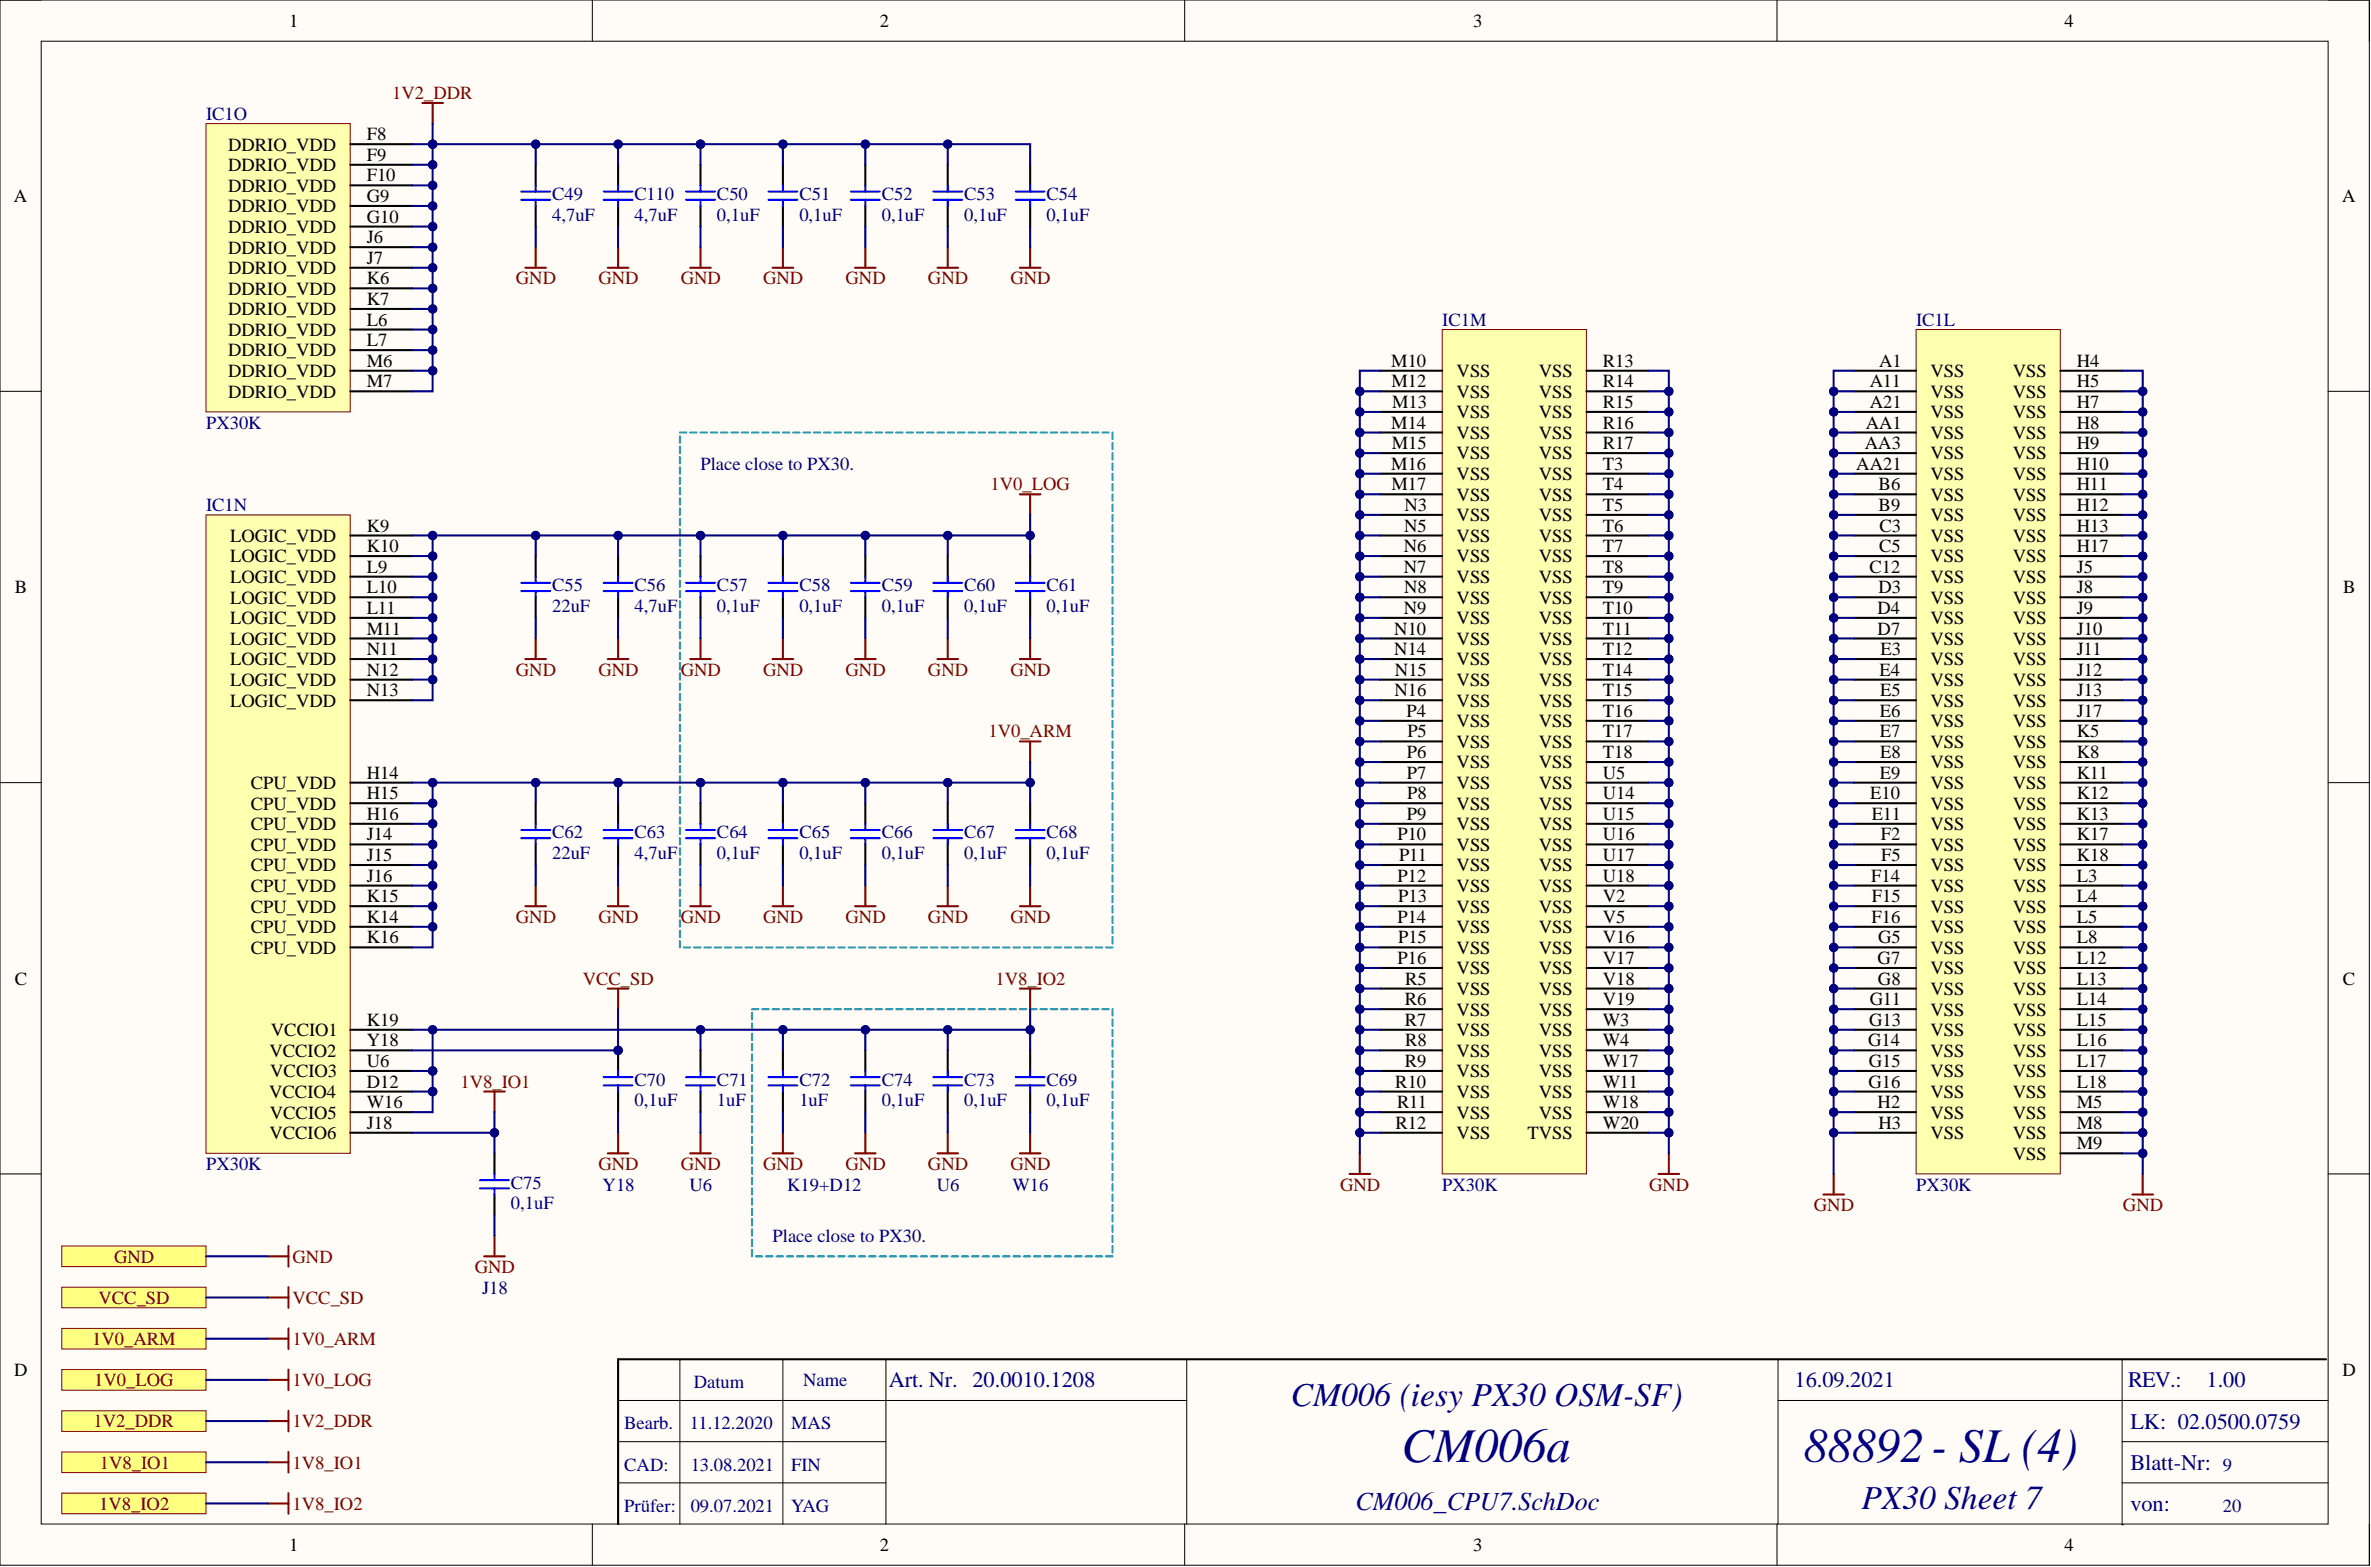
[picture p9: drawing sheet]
<svg xmlns="http://www.w3.org/2000/svg" width="292mm" height="193mm" viewBox="0 0 292 193" stroke-linecap="round" stroke-linejoin="round" font-family="sans-serif">
<defs><g id="words">
<g font-size="6" fill="#000080">
<text x="172.7" y="180.1">CM006a</text>
<text x="222.2" y="180.1">88892- SL (4)</text>
</g>
<g font-size="4.1" fill="#000080">
<text x="159" y="173.1">CM006 (iesy PX30 OSM-SF)</text>
<text x="229.3" y="185.8">PX30 Sheet 7</text>
</g>
<text font-size="3.2" fill="#000080" x="167" y="186">CM006_CPU7.SchDoc</text>
<g font-size="2.7" fill="#000080">
<text x="109.5" y="170.9">Art. Nr. 20.0010.1208</text>
<text x="221.1" y="170.9">16.09.2021</text>
<text x="262.2" y="170.9">REV.:</text>
<text x="271.8" y="170.9">1.00</text>
<text x="262.5" y="175.9">LK: 02.0500.0759</text>
<text x="262.5" y="181">Blatt-Nr:</text>
<text x="262.5" y="186.1">von:</text>
</g>
<g font-size="2.3">
<text x="35.6" y="3.3">1</text>
<text x="108.4" y="3.3">2</text>
<text x="181.5" y="3.3">3</text>
<text x="254.4" y="3.3">4</text>
<text x="45.2" y="17.3">F8</text>
<text x="28.1" y="18.5">DDRIO_VDD</text>
<text x="28.1" y="23.6">DDRIO_VDD</text>
<text x="28.1" y="21.1">DDRIO_VDD</text>
<text x="45.2" y="22.3">F10</text>
<text x="45.2" y="19.8">F9</text>
<text x="1.7" y="24.9">A</text>
<text x="28.1" y="28.7">DDRIO_VDD</text>
<text x="28.1" y="26.1">DDRIO_VDD</text>
<text x="45.2" y="27.4">G10</text>
<text x="45.2" y="30">J6</text>
<text x="45.2" y="24.9">G9</text>
<text x="288.5" y="24.9">A</text>
<text x="28.1" y="33.8">DDRIO_VDD</text>
<text x="28.1" y="31.2">DDRIO_VDD</text>
<text x="45.2" y="32.5">J7</text>
<text x="45.2" y="35">K6</text>
<text x="28.1" y="38.8">DDRIO_VDD</text>
<text x="28.1" y="41.4">DDRIO_VDD</text>
<text x="28.1" y="36.3">DDRIO_VDD</text>
<text x="45.2" y="37.6">K7</text>
<text x="45.2" y="40.1">L6</text>
<text x="28.1" y="46.4">DDRIO_VDD</text>
<text x="28.1" y="43.9">DDRIO_VDD</text>
<text x="45.2" y="47.7">M7</text>
<text x="45.2" y="45.2">M6</text>
<text x="45.2" y="42.6">L7</text>
<text x="171.4" y="45.2">M10</text>
<text x="171.4" y="47.7">M12</text>
<text x="179.5" y="46.4">VSS</text>
<text x="189.6" y="46.4">VSS</text>
<text x="197.5" y="45.2">R13</text>
<text x="197.5" y="47.7">R14</text>
<text x="230.4" y="47.7">A11</text>
<text x="231.5" y="45.2">A1</text>
<text x="237.8" y="46.4">VSS</text>
<text x="248" y="46.4">VSS</text>
<text x="255.9" y="45.2">H4</text>
<text x="255.9" y="47.7">H5</text>
<text x="28.1" y="49">DDRIO_VDD</text>
<text x="171.4" y="52.8">M14</text>
<text x="171.5" y="50.2">M13</text>
<text x="179.5" y="49">VSS</text>
<text x="179.5" y="51.5">VSS</text>
<text x="189.6" y="51.5">VSS</text>
<text x="189.6" y="49">VSS</text>
<text x="197.5" y="52.8">R16</text>
<text x="197.5" y="50.2">R15</text>
<text x="229.9" y="52.8">AA1</text>
<text x="230.4" y="50.2">A21</text>
<text x="237.8" y="51.5">VSS</text>
<text x="237.8" y="49">VSS</text>
<text x="248" y="51.5">VSS</text>
<text x="248" y="49">VSS</text>
<text x="255.9" y="50.2">H7</text>
<text x="255.9" y="52.8">H8</text>
<text x="171.4" y="57.8">M16</text>
<text x="171.5" y="55.3">M15</text>
<text x="179.5" y="54">VSS</text>
<text x="179.5" y="56.6">VSS</text>
<text x="179.5" y="59.1">VSS</text>
<text x="189.6" y="59.1">VSS</text>
<text x="189.6" y="56.6">VSS</text>
<text x="189.6" y="54">VSS</text>
<text x="197.5" y="57.8">T3</text>
<text x="197.5" y="55.3">R17</text>
<text x="228.7" y="57.8">AA21</text>
<text x="229.8" y="55.3">AA3</text>
<text x="237.8" y="59.1">VSS</text>
<text x="237.8" y="54">VSS</text>
<text x="237.8" y="56.6">VSS</text>
<text x="248" y="59.1">VSS</text>
<text x="248" y="54">VSS</text>
<text x="248" y="56.6">VSS</text>
<text x="255.9" y="57.8">H10</text>
<text x="255.9" y="55.3">H9</text>
<text x="45.2" y="65.5">K9</text>
<text x="171.4" y="60.4">M17</text>
<text x="173" y="65.5">N5</text>
<text x="173" y="62.9">N3</text>
<text x="179.5" y="61.7">VSS</text>
<text x="179.5" y="64.2">VSS</text>
<text x="189.6" y="64.2">VSS</text>
<text x="189.6" y="61.7">VSS</text>
<text x="197.5" y="65.5">T6</text>
<text x="197.5" y="62.9">T5</text>
<text x="197.5" y="60.4">T4</text>
<text x="231.4" y="62.9">B9</text>
<text x="231.4" y="60.4">B6</text>
<text x="231.5" y="65.5">C3</text>
<text x="237.8" y="64.2">VSS</text>
<text x="237.8" y="61.7">VSS</text>
<text x="248" y="64.2">VSS</text>
<text x="248" y="61.7">VSS</text>
<text x="255.9" y="62.9">H12</text>
<text x="255.9" y="65.5">H13</text>
<text x="255.9" y="60.4">H11</text>
<text x="28.3" y="66.7">LOGIC_VDD</text>
<text x="28.3" y="69.3">LOGIC_VDD</text>
<text x="28.3" y="71.8">LOGIC_VDD</text>
<text x="45.2" y="68">K10</text>
<text x="45.2" y="70.5">L9</text>
<text x="172.9" y="68">N6</text>
<text x="172.9" y="70.5">N7</text>
<text x="179.5" y="69.3">VSS</text>
<text x="179.5" y="71.8">VSS</text>
<text x="179.5" y="66.7">VSS</text>
<text x="189.6" y="66.7">VSS</text>
<text x="189.6" y="71.8">VSS</text>
<text x="189.6" y="69.3">VSS</text>
<text x="197.5" y="70.5">T8</text>
<text x="197.5" y="68">T7</text>
<text x="230.3" y="70.5">C12</text>
<text x="231.5" y="68">C5</text>
<text x="237.8" y="71.8">VSS</text>
<text x="237.8" y="69.3">VSS</text>
<text x="237.8" y="66.7">VSS</text>
<text x="248" y="69.3">VSS</text>
<text x="248" y="66.7">VSS</text>
<text x="248" y="71.8">VSS</text>
<text x="255.9" y="68">H17</text>
<text x="255.9" y="70.5">J5</text>
<text x="1.8" y="73.1">B</text>
<text x="28.3" y="74.3">LOGIC_VDD</text>
<text x="28.3" y="76.9">LOGIC_VDD</text>
<text x="45.2" y="73.1">L10</text>
<text x="45.2" y="75.6">L11</text>
<text x="172.9" y="75.6">N9</text>
<text x="173" y="73.1">N8</text>
<text x="179.5" y="76.9">VSS</text>
<text x="179.5" y="74.3">VSS</text>
<text x="189.6" y="74.3">VSS</text>
<text x="189.6" y="76.9">VSS</text>
<text x="197.5" y="73.1">T9</text>
<text x="197.5" y="75.6">T10</text>
<text x="231.3" y="75.6">D4</text>
<text x="231.4" y="73.1">D3</text>
<text x="237.8" y="76.9">VSS</text>
<text x="237.8" y="74.3">VSS</text>
<text x="248" y="76.9">VSS</text>
<text x="248" y="74.3">VSS</text>
<text x="255.9" y="75.6">J9</text>
<text x="255.9" y="73.1">J8</text>
<text x="288.7" y="73.1">B</text>
<text x="28.3" y="79.4">LOGIC_VDD</text>
<text x="28.3" y="81.9">LOGIC_VDD</text>
<text x="45.2" y="78.1">M11</text>
<text x="45.2" y="80.7">N11</text>
<text x="45.2" y="83.2">N12</text>
<text x="171.8" y="80.7">N14</text>
<text x="171.8" y="78.1">N10</text>
<text x="171.9" y="83.2">N15</text>
<text x="179.5" y="81.9">VSS</text>
<text x="179.5" y="79.4">VSS</text>
<text x="189.6" y="79.4">VSS</text>
<text x="189.6" y="81.9">VSS</text>
<text x="197.5" y="83.2">T14</text>
<text x="197.5" y="78.1">T11</text>
<text x="197.5" y="80.7">T12</text>
<text x="231.3" y="78.1">D7</text>
<text x="231.5" y="83.2">E4</text>
<text x="231.7" y="80.7">E3</text>
<text x="237.8" y="79.4">VSS</text>
<text x="237.8" y="81.9">VSS</text>
<text x="248" y="81.9">VSS</text>
<text x="248" y="79.4">VSS</text>
<text x="255.9" y="80.7">J11</text>
<text x="255.9" y="83.2">J12</text>
<text x="255.9" y="78.1">J10</text>
<text x="28.3" y="84.5">LOGIC_VDD</text>
<text x="28.3" y="87">LOGIC_VDD</text>
<text x="45.2" y="85.7">N13</text>
<text x="171.8" y="85.7">N16</text>
<text x="173.3" y="88.3">P4</text>
<text x="179.5" y="89.6">VSS</text>
<text x="179.5" y="84.5">VSS</text>
<text x="179.5" y="87">VSS</text>
<text x="189.6" y="89.6">VSS</text>
<text x="189.6" y="84.5">VSS</text>
<text x="189.6" y="87">VSS</text>
<text x="197.5" y="88.3">T16</text>
<text x="197.5" y="85.7">T15</text>
<text x="231.6" y="88.3">E6</text>
<text x="231.6" y="85.7">E5</text>
<text x="237.8" y="84.5">VSS</text>
<text x="237.8" y="87">VSS</text>
<text x="237.8" y="89.6">VSS</text>
<text x="248" y="87">VSS</text>
<text x="248" y="84.5">VSS</text>
<text x="248" y="89.6">VSS</text>
<text x="255.9" y="85.7">J13</text>
<text x="255.9" y="88.3">J17</text>
<text x="45.2" y="95.9">H14</text>
<text x="173.3" y="93.4">P6</text>
<text x="173.3" y="95.9">P7</text>
<text x="173.4" y="90.8">P5</text>
<text x="179.5" y="92.1">VSS</text>
<text x="179.5" y="94.6">VSS</text>
<text x="189.6" y="94.6">VSS</text>
<text x="189.6" y="92.1">VSS</text>
<text x="197.5" y="93.4">T18</text>
<text x="197.5" y="95.9">U5</text>
<text x="197.5" y="90.8">T17</text>
<text x="231.6" y="90.8">E7</text>
<text x="231.6" y="95.9">E9</text>
<text x="231.6" y="93.4">E8</text>
<text x="237.8" y="92.1">VSS</text>
<text x="237.8" y="94.6">VSS</text>
<text x="248" y="92.1">VSS</text>
<text x="248" y="94.6">VSS</text>
<text x="255.9" y="95.9">K11</text>
<text x="255.9" y="90.8">K5</text>
<text x="255.9" y="93.4">K8</text>
<text x="30.9" y="97.2">CPU_VDD</text>
<text x="30.9" y="99.7">CPU_VDD</text>
<text x="45.2" y="101">H16</text>
<text x="45.2" y="98.4">H15</text>
<text x="173.3" y="101">P9</text>
<text x="173.4" y="98.4">P8</text>
<text x="179.5" y="97.2">VSS</text>
<text x="179.5" y="99.7">VSS</text>
<text x="189.6" y="97.2">VSS</text>
<text x="189.6" y="99.7">VSS</text>
<text x="197.5" y="98.4">U14</text>
<text x="197.5" y="101">U15</text>
<text x="230.4" y="98.4">E10</text>
<text x="230.6" y="101">E11</text>
<text x="237.8" y="99.7">VSS</text>
<text x="237.8" y="97.2">VSS</text>
<text x="248" y="99.7">VSS</text>
<text x="248" y="97.2">VSS</text>
<text x="255.9" y="101">K13</text>
<text x="255.9" y="98.4">K12</text>
<text x="30.9" y="104.8">CPU_VDD</text>
<text x="30.9" y="102.2">CPU_VDD</text>
<text x="30.9" y="107.3">CPU_VDD</text>
<text x="45.2" y="103.5">J14</text>
<text x="45.2" y="106">J15</text>
<text x="172.2" y="103.5">P10</text>
<text x="172.4" y="106">P11</text>
<text x="179.5" y="104.8">VSS</text>
<text x="179.5" y="107.3">VSS</text>
<text x="179.5" y="102.2">VSS</text>
<text x="189.6" y="107.3">VSS</text>
<text x="189.6" y="102.2">VSS</text>
<text x="189.6" y="104.8">VSS</text>
<text x="197.5" y="106">U17</text>
<text x="197.5" y="103.5">U16</text>
<text x="231.7" y="103.5">F2</text>
<text x="231.8" y="106">F5</text>
<text x="237.8" y="102.2">VSS</text>
<text x="237.8" y="107.3">VSS</text>
<text x="237.8" y="104.8">VSS</text>
<text x="248" y="102.2">VSS</text>
<text x="248" y="104.8">VSS</text>
<text x="248" y="107.3">VSS</text>
<text x="255.9" y="103.5">K17</text>
<text x="255.9" y="106">K18</text>
<text x="30.9" y="112.4">CPU_VDD</text>
<text x="30.9" y="109.8">CPU_VDD</text>
<text x="45.2" y="111.1">K15</text>
<text x="45.2" y="108.6">J16</text>
<text x="45.2" y="113.6">K14</text>
<text x="172.2" y="113.6">P14</text>
<text x="172.2" y="108.6">P12</text>
<text x="172.3" y="111.1">P13</text>
<text x="179.5" y="109.8">VSS</text>
<text x="179.5" y="112.4">VSS</text>
<text x="189.6" y="109.8">VSS</text>
<text x="189.6" y="112.4">VSS</text>
<text x="197.5" y="108.6">U18</text>
<text x="197.5" y="113.6">V5</text>
<text x="197.5" y="111.1">V2</text>
<text x="230.5" y="108.6">F14</text>
<text x="230.6" y="113.6">F16</text>
<text x="230.6" y="111.1">F15</text>
<text x="237.8" y="112.4">VSS</text>
<text x="237.8" y="109.8">VSS</text>
<text x="248" y="112.4">VSS</text>
<text x="248" y="109.8">VSS</text>
<text x="255.9" y="111.1">L4</text>
<text x="255.9" y="113.6">L5</text>
<text x="255.9" y="108.6">L3</text>
<text x="30.9" y="114.9">CPU_VDD</text>
<text x="30.9" y="117.4">CPU_VDD</text>
<text x="45.2" y="116.2">K16</text>
<text x="172.2" y="118.7">P16</text>
<text x="172.2" y="116.2">P15</text>
<text x="179.5" y="114.9">VSS</text>
<text x="179.5" y="117.4">VSS</text>
<text x="179.5" y="120">VSS</text>
<text x="189.6" y="120">VSS</text>
<text x="189.6" y="117.4">VSS</text>
<text x="189.6" y="114.9">VSS</text>
<text x="197.5" y="118.7">V17</text>
<text x="197.5" y="116.2">V16</text>
<text x="231.3" y="118.7">G7</text>
<text x="231.4" y="116.2">G5</text>
<text x="237.8" y="117.4">VSS</text>
<text x="237.8" y="114.9">VSS</text>
<text x="237.8" y="120">VSS</text>
<text x="248" y="120">VSS</text>
<text x="248" y="117.4">VSS</text>
<text x="248" y="114.9">VSS</text>
<text x="255.9" y="118.7">L12</text>
<text x="255.9" y="116.2">L8</text>
<text x="1.8" y="121.3">C</text>
<text x="173.1" y="123.8">R6</text>
<text x="173.1" y="121.3">R5</text>
<text x="179.5" y="125.1">VSS</text>
<text x="179.5" y="122.5">VSS</text>
<text x="189.6" y="125.1">VSS</text>
<text x="189.6" y="122.5">VSS</text>
<text x="197.5" y="123.8">V19</text>
<text x="197.5" y="121.3">V18</text>
<text x="230.4" y="123.8">G11</text>
<text x="231.4" y="121.3">G8</text>
<text x="237.8" y="125.1">VSS</text>
<text x="237.8" y="122.5">VSS</text>
<text x="248" y="125.1">VSS</text>
<text x="248" y="122.5">VSS</text>
<text x="255.9" y="123.8">L14</text>
<text x="255.9" y="121.3">L13</text>
<text x="288.6" y="121.3">C</text>
<text x="33.2" y="130.1">VCCIO2</text>
<text x="33.4" y="127.6">VCCIO1</text>
<text x="45.2" y="126.3">K19</text>
<text x="45.2" y="128.9">Y18</text>
<text x="45.2" y="131.4">U6</text>
<text x="173.1" y="131.4">R9</text>
<text x="173.1" y="126.3">R7</text>
<text x="173.1" y="128.9">R8</text>
<text x="179.5" y="130.1">VSS</text>
<text x="179.5" y="127.6">VSS</text>
<text x="189.6" y="127.6">VSS</text>
<text x="189.6" y="130.1">VSS</text>
<text x="197.5" y="126.3">W3</text>
<text x="197.5" y="128.9">W4</text>
<text x="197.5" y="131.4">W17</text>
<text x="230.2" y="128.9">G14</text>
<text x="230.2" y="131.4">G15</text>
<text x="230.3" y="126.3">G13</text>
<text x="237.8" y="130.1">VSS</text>
<text x="237.8" y="127.6">VSS</text>
<text x="248" y="127.6">VSS</text>
<text x="248" y="130.1">VSS</text>
<text x="255.9" y="126.3">L15</text>
<text x="255.9" y="131.4">L17</text>
<text x="255.9" y="128.9">L16</text>
<text x="33.2" y="135.2">VCCIO4</text>
<text x="33.3" y="137.7">VCCIO5</text>
<text x="33.3" y="132.7">VCCIO3</text>
<text x="45.2" y="133.9">D12</text>
<text x="45.2" y="136.5">W16</text>
<text x="171.9" y="133.9">R10</text>
<text x="172.1" y="136.5">R11</text>
<text x="179.5" y="135.2">VSS</text>
<text x="179.5" y="137.7">VSS</text>
<text x="179.5" y="132.7">VSS</text>
<text x="189.6" y="132.7">VSS</text>
<text x="189.6" y="135.2">VSS</text>
<text x="189.6" y="137.7">VSS</text>
<text x="197.5" y="133.9">W11</text>
<text x="197.5" y="136.5">W18</text>
<text x="230.2" y="133.9">G16</text>
<text x="231.3" y="136.5">H2</text>
<text x="237.8" y="137.7">VSS</text>
<text x="237.8" y="132.7">VSS</text>
<text x="237.8" y="135.2">VSS</text>
<text x="248" y="132.7">VSS</text>
<text x="248" y="135.2">VSS</text>
<text x="248" y="137.7">VSS</text>
<text x="255.9" y="133.9">L18</text>
<text x="255.9" y="136.5">M5</text>
<text x="33.2" y="140.3">VCCIO6</text>
<text x="45.2" y="139">J18</text>
<text x="171.9" y="139">R12</text>
<text x="179.5" y="140.3">VSS</text>
<text x="188.2" y="140.3">TVSS</text>
<text x="197.5" y="139">W20</text>
<text x="231.4" y="139">H3</text>
<text x="237.8" y="140.3">VSS</text>
<text x="248" y="140.3">VSS</text>
<text x="248" y="142.8">VSS</text>
<text x="255.9" y="139">M8</text>
<text x="255.9" y="141.5">M9</text>
<text x="1.8" y="169.4">D</text>
<text x="288.6" y="169.4">D</text>
<text x="35.6" y="191">1</text>
<text x="108.4" y="191">2</text>
<text x="181.5" y="191">3</text>
<text x="254.4" y="191">4</text>
</g>
<g font-size="2.3" fill="#000080">
<text x="25.4" y="14.7">IC1O</text>
<text x="68" y="24.6">C49</text>
<text x="68" y="27.2">4,7uF</text>
<text x="78.2" y="24.6">C110</text>
<text x="78.2" y="27.2">4,7uF</text>
<text x="88.3" y="24.6">C50</text>
<text x="88.3" y="27.2">0,1uF</text>
<text x="98.5" y="24.6">C51</text>
<text x="98.5" y="27.2">0,1uF</text>
<text x="108.6" y="24.6">C52</text>
<text x="108.6" y="27.2">0,1uF</text>
<text x="118.8" y="24.6">C53</text>
<text x="118.8" y="27.2">0,1uF</text>
<text x="128.9" y="24.6">C54</text>
<text x="128.9" y="27.2">0,1uF</text>
<text x="177.7" y="40.1">IC1M</text>
<text x="236.1" y="40.1">IC1L</text>
<text x="25.4" y="52.8">PX30K</text>
<text x="86.3" y="57.8">Place close to PX30.</text>
<text x="25.4" y="62.9">IC1N</text>
<text x="68" y="72.8">C55</text>
<text x="68" y="75.3">22uF</text>
<text x="78.2" y="72.8">C56</text>
<text x="78.2" y="75.3">4,7uF</text>
<text x="88.3" y="72.8">C57</text>
<text x="88.3" y="75.3">0,1uF</text>
<text x="98.5" y="72.8">C58</text>
<text x="98.5" y="75.3">0,1uF</text>
<text x="108.6" y="72.8">C59</text>
<text x="108.6" y="75.3">0,1uF</text>
<text x="118.8" y="72.8">C60</text>
<text x="118.8" y="75.3">0,1uF</text>
<text x="128.9" y="72.8">C61</text>
<text x="128.9" y="75.3">0,1uF</text>
<text x="68" y="103.2">C62</text>
<text x="68" y="105.8">22uF</text>
<text x="78.2" y="103.2">C63</text>
<text x="78.2" y="105.8">4,7uF</text>
<text x="88.3" y="103.2">C64</text>
<text x="88.3" y="105.8">0,1uF</text>
<text x="98.5" y="103.2">C65</text>
<text x="98.5" y="105.8">0,1uF</text>
<text x="108.6" y="103.2">C66</text>
<text x="108.6" y="105.8">0,1uF</text>
<text x="118.8" y="103.2">C67</text>
<text x="118.8" y="105.8">0,1uF</text>
<text x="128.9" y="103.2">C68</text>
<text x="128.9" y="105.8">0,1uF</text>
<text x="78.2" y="133.7">C70</text>
<text x="78.2" y="136.2">0,1uF</text>
<text x="88.3" y="133.7">C71</text>
<text x="88.3" y="136.2">1uF</text>
<text x="98.5" y="133.7">C72</text>
<text x="98.5" y="136.2">1uF</text>
<text x="108.6" y="133.7">C74</text>
<text x="108.6" y="136.2">0,1uF</text>
<text x="118.8" y="133.7">C73</text>
<text x="118.8" y="136.2">0,1uF</text>
<text x="128.9" y="133.7">C69</text>
<text x="128.9" y="136.2">0,1uF</text>
<text x="25.4" y="144.1">PX30K</text>
<text x="62.9" y="146.4">C75</text>
<text x="62.9" y="148.9">0,1uF</text>
<text x="74.2" y="146.6">Y18</text>
<text x="84.9" y="146.6">U6</text>
<text x="97" y="146.6">K19+D12</text>
<text x="115.4" y="146.6">U6</text>
<text x="124.7" y="146.6">W16</text>
<text x="177.7" y="146.6">PX30K</text>
<text x="236.1" y="146.6">PX30K</text>
<text x="95.2" y="153">Place close to PX30.</text>
<text x="59.4" y="159.3">J18</text>
<text x="85.5" y="171">Datum</text>
<text x="98.9" y="170.7">Name</text>
<text x="76.9" y="176">Bearb.</text>
<text x="85" y="176">11.12.2020</text>
<text x="97.5" y="176">MAS</text>
<text x="76.9" y="181.1">CAD:</text>
<text x="85.1" y="181.1">13.08.2021</text>
<text x="97.5" y="181.1">FIN</text>
<text x="273.9" y="181.1">9</text>
<text x="76.9" y="186.2">Prüfer:</text>
<text x="85.1" y="186.2">09.07.2021</text>
<text x="97.5" y="186.2">YAG</text>
<text x="273.9" y="186.2">20</text>
</g>
<g font-size="2.3" fill="#800000">
<text x="48.3" y="12.2">1V2_DDR</text>
<text x="63.6" y="35">GND</text>
<text x="73.7" y="35">GND</text>
<text x="83.9" y="35">GND</text>
<text x="94" y="35">GND</text>
<text x="104.2" y="35">GND</text>
<text x="114.3" y="35">GND</text>
<text x="124.5" y="35">GND</text>
<text x="122" y="60.4">1V0_LOG</text>
<text x="63.6" y="83.2">GND</text>
<text x="73.7" y="83.2">GND</text>
<text x="83.9" y="83.2">GND</text>
<text x="94" y="83.2">GND</text>
<text x="104.2" y="83.2">GND</text>
<text x="114.3" y="83.2">GND</text>
<text x="124.5" y="83.2">GND</text>
<text x="121.8" y="90.8">1V0_ARM</text>
<text x="63.6" y="113.6">GND</text>
<text x="73.7" y="113.6">GND</text>
<text x="83.9" y="113.6">GND</text>
<text x="94" y="113.6">GND</text>
<text x="104.2" y="113.6">GND</text>
<text x="114.3" y="113.6">GND</text>
<text x="124.5" y="113.6">GND</text>
<text x="71.8" y="121.3">VCC_SD</text>
<text x="122.6" y="121.3">1V8_IO2</text>
<text x="56.7" y="133.9">1V8_IO1</text>
<text x="73.7" y="144.1">GND</text>
<text x="83.9" y="144.1">GND</text>
<text x="94" y="144.1">GND</text>
<text x="104.2" y="144.1">GND</text>
<text x="114.3" y="144.1">GND</text>
<text x="124.5" y="144.1">GND</text>
<text x="165.1" y="146.6">GND</text>
<text x="203.2" y="146.6">GND</text>
<text x="223.5" y="149.2">GND</text>
<text x="261.5" y="149.2">GND</text>
<text x="14.1" y="155.5">GND</text>
<text x="36" y="155.5">GND</text>
<text x="12.1" y="160.6">VCC_SD</text>
<text x="36" y="160.6">VCC_SD</text>
<text x="58.5" y="156.8">GND</text>
<text x="11.4" y="165.6">1V0_ARM</text>
<text x="36" y="165.6">1V0_ARM</text>
<text x="11.6" y="170.7">1V0_LOG</text>
<text x="36" y="170.7">1V0_LOG</text>
<text x="11.5" y="175.8">1V2_DDR</text>
<text x="36" y="175.8">1V2_DDR</text>
<text x="12.2" y="185.9">1V8_IO2</text>
<text x="12.3" y="180.9">1V8_IO1</text>
<text x="36" y="180.9">1V8_IO1</text>
<text x="36" y="185.9">1V8_IO2</text>
</g>
</g></defs>
<path d="M0 0h291.9v192.8h-291.9z" fill-rule="evenodd" fill="#fffcf8"/>
<path d="M0 0h291.9v192.8h-291.9z" fill="none" stroke="#000" stroke-width=".12"/>
<path d="M5.1 5.1h281.7v182.6h-281.7z" fill-rule="evenodd" fill="#fffcf8"/>
<g fill="none" stroke="#000" stroke-width=".12">
<path d="M0 0h5.1M5.1 5.1h281.7v182.6h-281.7zM73 0v5.1M145.9 0v5.1M218.9 0v5.1M286.8 0h5.1v5.1M0 48.2h5.1M286.8 48.2h5.1M0 96.4h5.1M286.8 96.4h5.1M0 144.6h5.1M286.8 144.6h5.1"/>
<path d="M76.1 172.5h70.1M76.1 177.5h33M83.8 167.4v20.3M96.5 167.4v20.3M109.1 167.4v20.3M146.2 167.4v20.3M219 172.5h67.8M219 167.4v20.3M261.4 177.5h25.4M261.4 167.4v20.4h.2M73 187.7v5.1M76.1 182.6h33"/>
<path d="M145.9 187.7v5.1M218.9 187.7v5.1M261.4 182.6h25.4M291.9 187.7v5.1"/>
</g>
<g fill="none" stroke="#000" stroke-width=".25">
<path d="M66 20.3v2.5M66 25.4v2.5M86.3 20.3v2.5M86.3 25.4v2.5M96.5 20.3v2.5M96.5 25.4v2.5M106.6 20.3v2.5M106.6 25.4v2.5M116.8 20.3v2.5M116.8 25.4v2.5M126.9 20.3v2.5M126.9 25.4v2.5"/>
<path d="M66 68.5v2.5M66 73.6v2.5M76.1 68.5v2.5M76.1 73.6v2.5M86.3 68.5v2.5M86.3 73.6v2.5M96.5 68.5v2.5M96.5 73.6v2.5M106.6 68.5v2.5M106.6 73.6v2.5M116.8 68.5v2.5M116.8 73.6v2.5"/>
<path d="M126.9 68.5v2.5M126.9 73.6v2.5M66 98.9v2.6M76.1 98.9v2.6M86.3 98.9v2.6M96.5 98.9v2.6M106.6 98.9v2.6M116.8 98.9v2.6M126.9 98.9v2.6M66 104v2.5M76.1 104v2.5M86.3 104v2.5"/>
<path d="M96.5 104v2.5M106.6 104v2.5M116.8 104v2.5M126.9 104v2.5M126.9 129.3v2.6M126.9 134.4v2.6M286.6 167.4h-210.5v20.3"/>
</g>
<g fill="none" stroke="#800000" stroke-width=".25">
<path d="M52 12.7h2.6M53.3 12.7v2.5M64.7 33h2.6M66 30.4v2.6M85 33h2.6M86.3 30.4v2.6M95.2 33h2.5M96.5 30.4v2.6M105.3 33h2.6M106.6 30.4v2.6M115.5 33h2.5M116.8 30.4v2.6"/>
<path d="M125.6 33h2.6M126.9 30.4v2.6M66 78.6v2.6M76.1 78.6v2.6M86.3 78.6v2.6M96.5 78.6v2.6M106.6 78.6v2.6M116.8 78.6v2.6M125.6 60.9h2.6M126.9 60.9v2.5M126.9 78.6v2.6M64.7 81.2h2.6"/>
<path d="M74.9 81.2h2.5M85 81.2h2.6M95.2 81.2h2.5M105.3 81.2h2.6M115.5 81.2h2.5M125.6 81.2h2.6M125.6 91.3h2.6M126.9 91.3v2.5M64.7 111.6h2.6M66 109.1v2.5M74.9 111.6h2.5M76.1 109.1v2.5"/>
<path d="M85 111.6h2.6M86.3 109.1v2.5M95.2 111.6h2.5M96.5 109.1v2.5M105.3 111.6h2.6M106.6 109.1v2.5M115.5 111.6h2.5M116.8 109.1v2.5M125.6 111.6h2.6M126.9 109.1v2.5M74.9 121.7h2.5M76.1 121.7v2.6"/>
<path d="M125.6 121.7h2.6M126.9 121.7v2.6M166.3 144.6h2.5M167.5 142v2.6M204.3 144.6h2.6M205.6 142v2.6M224.6 147.1h2.6M225.9 144.6v2.5M262.7 147.1h2.5M264 144.6v2.5"/>
</g>
<g fill="none" stroke="#00f" stroke-width=".25">
<path d="M64.2 23.6h3.6M64.2 24.6h3.6M66 22.8v.8M66 24.6v.8M84.5 23.6h3.6M84.5 24.6h3.6M86.3 22.8v.8M86.3 24.6v.8M94.7 23.6h3.5M94.7 24.6h3.5M96.5 22.8v.8M96.5 24.6v.8"/>
<path d="M104.8 23.6h3.6M104.8 24.6h3.6M106.6 22.8v.8M106.6 24.6v.8M115 23.6h3.5M115 24.6h3.5M116.8 22.8v.8M116.8 24.6v.8M125.1 23.6h3.6M125.1 24.6h3.6M126.9 22.8v.8M126.9 24.6v.8"/>
<path d="M64.2 71.8h3.6M64.2 72.8h3.6M66 71v.8M66 72.8v.8M74.4 71.8h3.5M74.4 72.8h3.5M76.1 71v.8M76.1 72.8v.8M84.5 71.8h3.6M84.5 72.8h3.6M86.3 71v.8M86.3 72.8v.8"/>
<path d="M94.7 71.8h3.5M94.7 72.8h3.5M96.5 71v.8M96.5 72.8v.8M104.8 71.8h3.6M104.8 72.8h3.6M106.6 71v.8M106.6 72.8v.8M115 71.8h3.5M115 72.8h3.5M116.8 71v.8M116.8 72.8v.8"/>
<path d="M125.1 71.8h3.6M125.1 72.8h3.6M126.9 71v.8M126.9 72.8v.8M64.2 102.2h3.6M64.2 103.2h3.6M66 101.5v.7M66 103.2v.8M74.4 102.2h3.5M74.4 103.2h3.5M76.1 101.5v.7M76.1 103.2v.8"/>
<path d="M84.5 102.2h3.6M84.5 103.2h3.6M86.3 101.5v.7M86.3 103.2v.8M94.7 102.2h3.5M94.7 103.2h3.5M96.5 101.5v.7M96.5 103.2v.8M104.8 102.2h3.6M104.8 103.2h3.6M106.6 101.5v.7M106.6 103.2v.8"/>
<path d="M115 102.2h3.5M115 103.2h3.5M116.8 101.5v.7M116.8 103.2v.8M125.1 102.2h3.6M125.1 103.2h3.6M126.9 101.5v.7M126.9 103.2v.8M125.1 132.6h3.6M125.1 133.7h3.6M126.9 131.9v.7M126.9 133.7v.7"/>
</g>
<g fill="none" stroke="#009cca" stroke-width=".25">
<path d="M83.8 53.3h.8M83.8 53.7v.8M83.8 55v.8M83.8 56.3v.8M83.8 57.5v.8M83.8 58.8v.8M85 53.3h.8M86.3 53.3h.8M87.6 53.3h.8M88.8 53.3h.8M90.1 53.3h.8M91.4 53.3h.8"/>
<path d="M92.6 53.3h.8M93.9 53.3h.8M95.2 53.3h.8M96.5 53.3h.7M97.7 53.3h.8M99 53.3h.8M100.3 53.3h.8M101.5 53.3h.8M102.8 53.3h.8M104.1 53.3h.8M105.3 53.3h.8M106.6 53.3h.8"/>
<path d="M107.9 53.3h.8M109.1 53.3h.8M110.4 53.3h.8M111.7 53.3h.8M113 53.3h.7M114.2 53.3h.8M115.5 53.3h.8M116.8 53.3h.8M118 53.3h.8M119.3 53.3h.8M120.6 53.3h.8M121.8 53.3h.8"/>
<path d="M123.1 53.3h.8M124.4 53.3h.8M125.6 53.3h.8M126.9 53.3h.8M128.2 53.3h.8M129.4 53.3h.8M130.7 53.3h.8M132 53.3h.8M133.3 53.3h.7M134.5 53.3h.8M135.8 53.3h.8M137.1 53.3v.8"/>
<path d="M137.1 54.5v.8M137.1 55.8v.8M137.1 57.1v.8M137.1 58.3v.8M137.1 59.6v.8M83.8 60.1v.8M83.8 61.3v.8M83.8 62.6v.8M83.8 63.9v.8M83.8 65.2v.7M83.8 66.4v.8M83.8 67.7v.8"/>
<path d="M83.8 69v.7M83.8 70.2v.8M83.8 71.5v.8M83.8 72.8v.8M83.8 74v.8M83.8 75.3v.8M83.8 76.6v.8M83.8 77.8v.8M83.8 79.1v.8M137.1 60.9v.8M137.1 62.1v.8M137.1 63.4v.8"/>
<path d="M137.1 64.7v.8M137.1 65.9v.8M137.1 67.2v.8M137.1 68.5v.8M137.1 69.7v.8M137.1 71v.8M137.1 72.3v.8M137.1 73.6v.7M137.1 74.8v.8M137.1 76.1v.8M137.1 77.4v.7M137.1 78.6v.8"/>
<path d="M137.1 79.9v.8M83.8 80.4v.8M83.8 81.6v.8M83.8 82.9v.8M83.8 84.2v.8M83.8 85.4v.8M83.8 86.7v.8M83.8 88v.8M83.8 89.2v.8M83.8 90.5v.8M83.8 91.8v.8M83.8 93v.8"/>
<path d="M83.8 94.3v.8M83.8 95.6v.8M83.8 96.9v.7M83.8 98.1v.8M83.8 99.4v.8M137.1 81.2v.8M137.1 82.4v.8M137.1 83.7v.8M137.1 85v.8M137.1 86.2v.8M137.1 87.5v.8M137.1 88.8v.8"/>
<path d="M137.1 90v.8M137.1 91.3v.8M137.1 92.6v.8M137.1 93.8v.8M137.1 95.1v.8M137.1 96.4v.8M137.1 97.6v.8M137.1 98.9v.8M83.8 100.7v.8M83.8 101.9v.8M83.8 103.2v.8M83.8 104.5v.8"/>
<path d="M83.8 105.7v.8M83.8 107v.8M83.8 108.3v.8M83.8 109.5v.8M83.8 110.8v.8M83.8 112.1v.8M83.8 113.3v.8M83.8 114.6v.8M83.8 115.9v.8M84.2 116.7h.8M85.5 116.7h.8M86.8 116.7h.8"/>
<path d="M88 116.7h.8M89.3 116.7h.8M90.6 116.7h.8M91.9 116.7h.7M93.1 116.7h.8M94.4 116.7h.8M95.7 116.7h.8M96.9 116.7h.8M98.2 116.7h.8M99.5 116.7h.8M100.7 116.7h.8M102 116.7h.8"/>
<path d="M103.3 116.7h.8M104.5 116.7h.8M105.8 116.7h.8M107.1 116.7h.8M108.4 116.7h.7M109.6 116.7h.8M110.9 116.7h.8M112.2 116.7h.8M113.4 116.7h.8M114.7 116.7h.8M116 116.7h.8M117.2 116.7h.8"/>
<path d="M118.5 116.7h.8M119.8 116.7h.8M121 116.7h.8M122.3 116.7h.8M123.6 116.7h.8M124.8 116.7h.8M126.1 116.7h.8M127.4 116.7h.8M128.7 116.7h.7M129.9 116.7h.8M131.2 116.7h.8M132.5 116.7h.8"/>
<path d="M133.7 116.7h.8M135 116.7h.8M136.3 116.7h.8M137.1 100.2v.8M137.1 101.5v.7M137.1 102.7v.8M137.1 104v.8M137.1 105.3v.7M137.1 106.5v.8M137.1 107.8v.8M137.1 109.1v.8M137.1 110.3v.8"/>
<path d="M137.1 111.6v.8M137.1 112.9v.8M137.1 114.1v.8M137.1 115.4v.8"/>
</g>
<circle cx="76.1" cy="129.3" r=".51" fill="#000080"/>
<circle cx="76.1" cy="129.3" r=".51" fill="none" stroke="#000080" stroke-width=".12"/>
<path d="M76.1 129.3v2.6" fill="none" stroke="#000" stroke-width=".25"/>
<circle cx="76.1" cy="129.3" r=".51" fill="#000080"/>
<circle cx="76.1" cy="129.3" r=".51" fill="none" stroke="#000080" stroke-width=".12"/>
<path d="M76.1 134.4v2.6M86.3 129.3v2.6M86.3 134.4v2.6M96.5 129.3v2.6M96.5 134.4v2.6M106.6 129.3v2.6M106.6 134.4v2.6M116.8 129.3v2.6M116.8 134.4v2.6M60.9 142v2.6M60.9 147.1v2.5" fill="none" stroke="#000" stroke-width=".25"/>
<g fill="none" stroke="#00f" stroke-width=".25">
<path d="M74.4 132.6h3.5M74.4 133.7h3.5M76.1 131.9v.7M76.1 133.7v.7M84.5 132.6h3.6M84.5 133.7h3.6M86.3 131.9v.7M86.3 133.7v.7M94.7 132.6h3.5M94.7 133.7h3.5M96.5 131.9v.7M96.5 133.7v.7"/>
<path d="M104.8 132.6h3.6M104.8 133.7h3.6M106.6 131.9v.7M106.6 133.7v.7M115 132.6h3.5M115 133.7h3.5M116.8 131.9v.7M116.8 133.7v.7M59.1 145.3h3.6M59.1 146.3h3.6M60.9 144.6v.7M60.9 146.3v.8"/>
</g>
<g fill="none" stroke="#800000" stroke-width=".25">
<path d="M76.1 139.5v2.5M86.3 139.5v2.5M96.5 139.5v2.5M106.6 139.5v2.5M116.8 139.5v2.5M126.9 139.5v2.5M59.6 154.7h2.6M60.9 152.2v2.5M74.9 142h2.5M85 142h2.6M95.2 142h2.5M105.3 142h2.6"/>
<path d="M115.5 142h2.5M125.6 142h2.6"/>
</g>
<path d="M7.6 153.4h17.8v2.6h-17.8z" fill-rule="evenodd" fill="#ffff80"/>
<path d="M7.6 153.4h17.8v2.6h-17.8z" fill="none" stroke="#800000" stroke-width=".12"/>
<path d="M7.6 173.7h17.8v2.6h-17.8z" fill-rule="evenodd" fill="#ffff80"/>
<path d="M7.6 173.7h17.8v2.6h-17.8z" fill="none" stroke="#800000" stroke-width=".12"/>
<path d="M33 154.7h2.5M35.5 153.4v2.6M33 175h2.5M35.5 173.7v2.6" fill="none" stroke="#800000" stroke-width=".25"/>
<path d="M7.6 163.6h17.8v2.5h-17.8z" fill-rule="evenodd" fill="#ffff80"/>
<path d="M7.6 163.6h17.8v2.5h-17.8z" fill="none" stroke="#800000" stroke-width=".12"/>
<path d="M33 164.9h2.5M35.5 163.6v2.5" fill="none" stroke="#800000" stroke-width=".25"/>
<path d="M7.6 168.7h17.8v2.5h-17.8z" fill-rule="evenodd" fill="#ffff80"/>
<path d="M7.6 168.7h17.8v2.5h-17.8z" fill="none" stroke="#800000" stroke-width=".12"/>
<path d="M33 169.9h2.5M35.5 168.7v2.5" fill="none" stroke="#800000" stroke-width=".25"/>
<path d="M7.6 178.8h17.8v2.5h-17.8z" fill-rule="evenodd" fill="#ffff80"/>
<path d="M7.6 178.8h17.8v2.5h-17.8z" fill="none" stroke="#800000" stroke-width=".12"/>
<path d="M35.5 178.8v2.5M33 180.1h2.5" fill="none" stroke="#800000" stroke-width=".25"/>
<path d="M7.6 158.5h17.8v2.6h-17.8z" fill-rule="evenodd" fill="#ffff80"/>
<path d="M7.6 158.5h17.8v2.6h-17.8z" fill="none" stroke="#800000" stroke-width=".12"/>
<path d="M59.6 134.4h2.6M60.9 134.4v2.6M33 159.8h2.5M35.5 158.5v2.6" fill="none" stroke="#800000" stroke-width=".25"/>
<path d="M7.6 183.9h17.8v2.5h-17.8z" fill-rule="evenodd" fill="#ffff80"/>
<path d="M7.6 183.9h17.8v2.5h-17.8z" fill="none" stroke="#800000" stroke-width=".12"/>
<path d="M33 185.1h2.5M35.5 183.9v2.5" fill="none" stroke="#800000" stroke-width=".25"/>
<g fill="none" stroke="#009cca" stroke-width=".25">
<path d="M92.6 124.3h.8M92.6 124.8v.7M92.6 126v.8M92.6 127.3v.8M92.6 128.6v.7M92.6 129.8v.8M92.6 131.1v.8M92.6 132.4v.8M92.6 133.6v.8M92.6 134.9v.8M92.6 136.2v.8M92.6 137.4v.8"/>
<path d="M92.6 138.7v.8M92.6 140v.8M93.9 124.3h.8M95.2 124.3h.8M96.5 124.3h.7M97.7 124.3h.8M99 124.3h.8M100.3 124.3h.8M101.5 124.3h.8M102.8 124.3h.8M104.1 124.3h.8M105.3 124.3h.8"/>
<path d="M106.6 124.3h.8M107.9 124.3h.8M109.1 124.3h.8M110.4 124.3h.8M111.7 124.3h.8M113 124.3h.7M114.2 124.3h.8M115.5 124.3h.8M116.8 124.3h.8M118 124.3h.8M119.3 124.3h.8M120.6 124.3h.8"/>
<path d="M121.8 124.3h.8M123.1 124.3h.8M124.4 124.3h.8M125.6 124.3h.8M126.9 124.3h.8M128.2 124.3h.8M129.4 124.3h.8M130.7 124.3h.8M132 124.3h.8M133.3 124.3h.7M134.5 124.3h.8M135.8 124.3h.8"/>
<path d="M137.1 124.3v.8M137.1 125.5v.8M137.1 126.8v.8M137.1 128.1v.8M137.1 129.3v.8M137.1 130.6v.8M137.1 131.9v.8M137.1 133.2v.7M137.1 134.4v.8M137.1 135.7v.8M137.1 137v.7M137.1 138.2v.8"/>
<path d="M137.1 139.5v.8M92.6 141.2v.8M92.6 142.5v.8M92.6 143.8v.8M92.6 145v.8M92.6 146.3v.8M92.6 147.6v.8M92.6 148.8v.8M92.6 150.1v.8M92.6 151.4v.8M92.6 152.6v.8M92.6 153.9v.8"/>
<path d="M93.1 154.7h.8M94.4 154.7h.8M95.7 154.7h.8M96.9 154.7h.8M98.2 154.7h.8M99.5 154.7h.8M100.7 154.7h.8M102 154.7h.8M103.3 154.7h.8M104.5 154.7h.8M105.8 154.7h.8M107.1 154.7h.8"/>
<path d="M108.4 154.7h.7M109.6 154.7h.8M110.9 154.7h.8M112.2 154.7h.8M113.4 154.7h.8M114.7 154.7h.8M116 154.7h.8M117.2 154.7h.8M118.5 154.7h.8M119.8 154.7h.8M121 154.7h.8M122.3 154.7h.8"/>
<path d="M123.6 154.7h.8M124.8 154.7h.8M126.1 154.7h.8M127.4 154.7h.8M128.7 154.7h.7M129.9 154.7h.8M131.2 154.7h.8M132.5 154.7h.8M133.7 154.7h.8M135 154.7h.8M136.3 154.7h.8M137.1 140.8v.8"/>
<path d="M137.1 142v.8M137.1 143.3v.8M137.1 144.6v.8M137.1 145.8v.8M137.1 147.1v.8M137.1 148.4v.8M137.1 149.6v.8M137.1 150.9v.8M137.1 152.2v.8M137.1 153.4v.8"/>
</g>
<path d="M25.4 15.2h17.7v35.5h-17.7z" fill-rule="evenodd" fill="#ffffb0"/>
<path d="M25.4 15.2h17.7v35.5h-17.7z" fill="none" stroke="#800000" stroke-width=".12"/>
<g fill="none" stroke="#000" stroke-width=".25">
<path d="M43.1 17.8h7.7M43.1 27.9h7.7M43.1 33h7.7M43.1 22.8h7.7M43.1 30.4h7.7M43.1 38h7.7M43.1 20.3h7.7M43.1 25.4h7.7M43.1 35.5h7.7M43.1 48.2h7.7M43.1 40.6h7.7M43.1 45.7h7.7"/>
<path d="M43.1 43.1h7.7"/>
</g>
<path d="M25.4 63.4h17.7v78.6h-17.7z" fill-rule="evenodd" fill="#ffffb0"/>
<path d="M25.4 63.4h17.7v78.6h-17.7z" fill="none" stroke="#800000" stroke-width=".12"/>
<g fill="none" stroke="#000" stroke-width=".25">
<path d="M43.1 78.6h7.7M43.1 65.9h7.7M43.1 68.5h7.7M43.1 71h7.7M43.1 73.6h7.7M43.1 76.1h7.7M43.1 81.2h7.7M43.1 83.7h7.7M43.1 86.2h7.7M43.1 96.4h7.7M43.1 98.9h7.7M43.1 104h7.7"/>
<path d="M43.1 111.6h7.7M43.1 109.1h7.7M43.1 114.1h7.7M43.1 116.7h7.7M43.1 101.5h7.7M43.1 106.5h7.7M43.1 126.8h7.7M43.1 129.3h7.7M43.1 131.9h7.7M43.1 134.4h7.7M43.1 137h7.7M43.1 139.5h7.7"/>
</g>
<path d="M177.7 40.6h17.7v104h-17.7z" fill-rule="evenodd" fill="#ffffb0"/>
<path d="M177.7 40.6h17.7v104h-17.7z" fill="none" stroke="#800000" stroke-width=".12"/>
<g fill="none" stroke="#000" stroke-width=".25">
<path d="M170.1 48.2h7.6M170.1 45.7h7.6M170.1 53.3h7.6M170.1 50.7h7.6M170.1 55.8h7.6M170.1 58.3h7.6M195.4 48.2h7.7M195.4 45.7h7.7M195.4 53.3h7.7M195.4 50.7h7.7M195.4 55.8h7.7M195.4 58.3h7.7"/>
<path d="M170.1 60.9h7.6M170.1 65.9h7.6M170.1 71h7.6M170.1 73.6h7.6M170.1 63.4h7.6M170.1 68.5h7.6M170.1 76.1h7.6M170.1 78.6h7.6M195.4 60.9h7.7M195.4 65.9h7.7M195.4 71h7.7M195.4 73.6h7.7"/>
<path d="M195.4 63.4h7.7M195.4 68.5h7.7M195.4 76.1h7.7M195.4 78.6h7.7M170.1 88.8h7.6M170.1 91.3h7.6M170.1 93.8h7.6M170.1 96.4h7.6M170.1 98.9h7.6M170.1 83.7h7.6M170.1 81.2h7.6M170.1 86.2h7.6"/>
<path d="M195.4 88.8h7.7M195.4 91.3h7.7M195.4 93.8h7.7M195.4 96.4h7.7M195.4 98.9h7.7M195.4 83.7h7.7M195.4 81.2h7.7M195.4 86.2h7.7M170.1 104h7.6M170.1 106.5h7.6M170.1 109.1h7.6M170.1 111.6h7.6"/>
<path d="M170.1 101.5h7.6M170.1 114.1h7.6M170.1 116.7h7.6M170.1 119.2h7.6M195.4 104h7.7M195.4 106.5h7.7M195.4 109.1h7.7M195.4 111.6h7.7M195.4 101.5h7.7M195.4 114.1h7.7M195.4 116.7h7.7M195.4 119.2h7.7"/>
<path d="M170.1 134.4h7.6M170.1 137h7.6M170.1 139.5h7.6M170.1 124.3h7.6M170.1 126.8h7.6M170.1 129.3h7.6M170.1 121.7h7.6M170.1 131.9h7.6M195.4 134.4h7.7M195.4 137h7.7M195.4 139.5h7.7M195.4 124.3h7.7"/>
<path d="M195.4 126.8h7.7M195.4 129.3h7.7M195.4 121.7h7.7M195.4 131.9h7.7"/>
</g>
<path d="M236.1 40.6h17.7v104h-17.7z" fill-rule="evenodd" fill="#ffffb0"/>
<path d="M236.1 40.6h17.7v104h-17.7z" fill="none" stroke="#800000" stroke-width=".12"/>
<g fill="none" stroke="#000" stroke-width=".25">
<path d="M76.1 20.3v2.5M76.1 25.4v2.5M228.4 45.7h7.7M228.4 58.3h7.7M228.4 53.3h7.7M228.4 50.7h7.7M228.4 48.2h7.7M228.4 55.8h7.7M253.8 45.7h7.6M253.8 58.3h7.6M253.8 53.3h7.6M253.8 50.7h7.6"/>
<path d="M253.8 48.2h7.6M253.8 55.8h7.6M228.4 63.4h7.7M228.4 68.5h7.7M228.4 65.9h7.7M228.4 78.6h7.7M228.4 76.1h7.7M228.4 71h7.7M228.4 60.9h7.7M228.4 73.6h7.7M253.8 63.4h7.6M253.8 68.5h7.6"/>
<path d="M253.8 65.9h7.6M253.8 78.6h7.6M253.8 76.1h7.6M253.8 71h7.6M253.8 60.9h7.6M253.8 73.6h7.6M228.4 98.9h7.7M228.4 83.7h7.7M228.4 81.2h7.7M228.4 86.2h7.7M228.4 88.8h7.7M228.4 91.3h7.7"/>
<path d="M228.4 93.8h7.7M228.4 96.4h7.7M253.8 98.9h7.6M253.8 83.7h7.6M253.8 81.2h7.6M253.8 86.2h7.6M253.8 88.8h7.6M253.8 91.3h7.6M253.8 93.8h7.6M253.8 96.4h7.6M228.4 101.5h7.7M228.4 116.7h7.7"/>
<path d="M228.4 111.6h7.7M228.4 106.5h7.7M228.4 114.1h7.7M228.4 104h7.7M228.4 119.2h7.7M228.4 109.1h7.7M253.8 101.5h7.6M253.8 116.7h7.6M253.8 111.6h7.6M253.8 106.5h7.6M253.8 114.1h7.6M253.8 104h7.6"/>
<path d="M253.8 119.2h7.6M253.8 109.1h7.6M228.4 137h7.7M228.4 129.3h7.7M228.4 131.9h7.7M228.4 134.4h7.7M228.4 124.3h7.7M228.4 126.8h7.7M228.4 121.7h7.7M228.4 139.5h7.7M253.8 137h7.6M253.8 129.3h7.6"/>
<path d="M253.8 131.9h7.6M253.8 134.4h7.6M253.8 124.3h7.6M253.8 126.8h7.6M253.8 121.7h7.6M253.8 139.5h7.6M253.8 142h7.6"/>
</g>
<path d="M74.4 23.6h3.5M74.4 24.6h3.5M76.1 22.8v.8M76.1 24.6v.8" fill="none" stroke="#00f" stroke-width=".25"/>
<path d="M74.9 33h2.5M76.1 30.4v2.6" fill="none" stroke="#800000" stroke-width=".25"/>
<path d="M261.4 45.7h2.6v2.5" fill="none" stroke="#000080" stroke-width=".25"/>
<circle cx="264" cy="48.2" r=".51" fill="#000080"/>
<circle cx="264" cy="48.2" r=".51" fill="none" stroke="#000080" stroke-width=".12"/>
<path d="M228.4 45.7h-2.5v2.5" fill="none" stroke="#000080" stroke-width=".25"/>
<circle cx="225.9" cy="48.2" r=".51" fill="#000080"/>
<circle cx="225.9" cy="48.2" r=".51" fill="none" stroke="#000080" stroke-width=".12"/>
<path d="M228.4 48.2h-2.5v2.5" fill="none" stroke="#000080" stroke-width=".25"/>
<circle cx="225.9" cy="48.2" r=".51" fill="#000080"/>
<circle cx="225.9" cy="48.2" r=".51" fill="none" stroke="#000080" stroke-width=".12"/>
<circle cx="225.9" cy="50.7" r=".51" fill="#000080"/>
<circle cx="225.9" cy="50.7" r=".51" fill="none" stroke="#000080" stroke-width=".12"/>
<path d="M261.4 48.2h2.6v2.5" fill="none" stroke="#000080" stroke-width=".25"/>
<circle cx="264" cy="48.2" r=".51" fill="#000080"/>
<circle cx="264" cy="48.2" r=".51" fill="none" stroke="#000080" stroke-width=".12"/>
<circle cx="264" cy="50.7" r=".51" fill="#000080"/>
<circle cx="264" cy="50.7" r=".51" fill="none" stroke="#000080" stroke-width=".12"/>
<path d="M228.4 50.7h-2.5v2.6" fill="none" stroke="#000080" stroke-width=".25"/>
<circle cx="225.9" cy="50.7" r=".51" fill="#000080"/>
<circle cx="225.9" cy="50.7" r=".51" fill="none" stroke="#000080" stroke-width=".12"/>
<circle cx="225.9" cy="53.3" r=".51" fill="#000080"/>
<circle cx="225.9" cy="53.3" r=".51" fill="none" stroke="#000080" stroke-width=".12"/>
<path d="M261.4 50.7h2.6v2.6" fill="none" stroke="#000080" stroke-width=".25"/>
<circle cx="264" cy="50.7" r=".51" fill="#000080"/>
<circle cx="264" cy="50.7" r=".51" fill="none" stroke="#000080" stroke-width=".12"/>
<circle cx="264" cy="53.3" r=".51" fill="#000080"/>
<circle cx="264" cy="53.3" r=".51" fill="none" stroke="#000080" stroke-width=".12"/>
<path d="M228.4 53.3h-2.5v2.5" fill="none" stroke="#000080" stroke-width=".25"/>
<circle cx="225.9" cy="53.3" r=".51" fill="#000080"/>
<circle cx="225.9" cy="53.3" r=".51" fill="none" stroke="#000080" stroke-width=".12"/>
<circle cx="225.9" cy="55.8" r=".51" fill="#000080"/>
<circle cx="225.9" cy="55.8" r=".51" fill="none" stroke="#000080" stroke-width=".12"/>
<path d="M261.4 53.3h2.6v2.5" fill="none" stroke="#000080" stroke-width=".25"/>
<circle cx="264" cy="53.3" r=".51" fill="#000080"/>
<circle cx="264" cy="53.3" r=".51" fill="none" stroke="#000080" stroke-width=".12"/>
<circle cx="264" cy="55.8" r=".51" fill="#000080"/>
<circle cx="264" cy="55.8" r=".51" fill="none" stroke="#000080" stroke-width=".12"/>
<path d="M228.4 55.8h-2.5v2.5" fill="none" stroke="#000080" stroke-width=".25"/>
<circle cx="225.9" cy="55.8" r=".51" fill="#000080"/>
<circle cx="225.9" cy="55.8" r=".51" fill="none" stroke="#000080" stroke-width=".12"/>
<circle cx="225.9" cy="58.3" r=".51" fill="#000080"/>
<circle cx="225.9" cy="58.3" r=".51" fill="none" stroke="#000080" stroke-width=".12"/>
<path d="M261.4 55.8h2.6v2.5" fill="none" stroke="#000080" stroke-width=".25"/>
<circle cx="264" cy="55.8" r=".51" fill="#000080"/>
<circle cx="264" cy="55.8" r=".51" fill="none" stroke="#000080" stroke-width=".12"/>
<circle cx="264" cy="58.3" r=".51" fill="#000080"/>
<circle cx="264" cy="58.3" r=".51" fill="none" stroke="#000080" stroke-width=".12"/>
<path d="M228.4 58.3h-2.5v2.6" fill="none" stroke="#000080" stroke-width=".25"/>
<circle cx="225.9" cy="58.3" r=".51" fill="#000080"/>
<circle cx="225.9" cy="58.3" r=".51" fill="none" stroke="#000080" stroke-width=".12"/>
<circle cx="225.9" cy="60.9" r=".51" fill="#000080"/>
<circle cx="225.9" cy="60.9" r=".51" fill="none" stroke="#000080" stroke-width=".12"/>
<path d="M261.4 58.3h2.6v2.6" fill="none" stroke="#000080" stroke-width=".25"/>
<circle cx="264" cy="58.3" r=".51" fill="#000080"/>
<circle cx="264" cy="58.3" r=".51" fill="none" stroke="#000080" stroke-width=".12"/>
<circle cx="264" cy="60.9" r=".51" fill="#000080"/>
<circle cx="264" cy="60.9" r=".51" fill="none" stroke="#000080" stroke-width=".12"/>
<path d="M228.4 60.9h-2.5v2.5" fill="none" stroke="#000080" stroke-width=".25"/>
<circle cx="225.9" cy="60.9" r=".51" fill="#000080"/>
<circle cx="225.9" cy="60.9" r=".51" fill="none" stroke="#000080" stroke-width=".12"/>
<circle cx="225.9" cy="63.4" r=".51" fill="#000080"/>
<circle cx="225.9" cy="63.4" r=".51" fill="none" stroke="#000080" stroke-width=".12"/>
<path d="M261.4 60.9h2.6v2.5" fill="none" stroke="#000080" stroke-width=".25"/>
<circle cx="264" cy="60.9" r=".51" fill="#000080"/>
<circle cx="264" cy="60.9" r=".51" fill="none" stroke="#000080" stroke-width=".12"/>
<circle cx="264" cy="63.4" r=".51" fill="#000080"/>
<circle cx="264" cy="63.4" r=".51" fill="none" stroke="#000080" stroke-width=".12"/>
<path d="M261.4 63.4h2.6v2.5" fill="none" stroke="#000080" stroke-width=".25"/>
<circle cx="264" cy="63.4" r=".51" fill="#000080"/>
<circle cx="264" cy="63.4" r=".51" fill="none" stroke="#000080" stroke-width=".12"/>
<circle cx="264" cy="65.9" r=".51" fill="#000080"/>
<circle cx="264" cy="65.9" r=".51" fill="none" stroke="#000080" stroke-width=".12"/>
<path d="M228.4 63.4h-2.5v2.5" fill="none" stroke="#000080" stroke-width=".25"/>
<circle cx="225.9" cy="63.4" r=".51" fill="#000080"/>
<circle cx="225.9" cy="63.4" r=".51" fill="none" stroke="#000080" stroke-width=".12"/>
<circle cx="225.9" cy="65.9" r=".51" fill="#000080"/>
<circle cx="225.9" cy="65.9" r=".51" fill="none" stroke="#000080" stroke-width=".12"/>
<path d="M228.4 65.9h-2.5v2.6" fill="none" stroke="#000080" stroke-width=".25"/>
<circle cx="225.9" cy="65.9" r=".51" fill="#000080"/>
<circle cx="225.9" cy="65.9" r=".51" fill="none" stroke="#000080" stroke-width=".12"/>
<circle cx="225.9" cy="68.5" r=".51" fill="#000080"/>
<circle cx="225.9" cy="68.5" r=".51" fill="none" stroke="#000080" stroke-width=".12"/>
<path d="M261.4 65.9h2.6v2.6" fill="none" stroke="#000080" stroke-width=".25"/>
<circle cx="264" cy="65.9" r=".51" fill="#000080"/>
<circle cx="264" cy="65.9" r=".51" fill="none" stroke="#000080" stroke-width=".12"/>
<circle cx="264" cy="68.5" r=".51" fill="#000080"/>
<circle cx="264" cy="68.5" r=".51" fill="none" stroke="#000080" stroke-width=".12"/>
<path d="M228.4 68.5h-2.5v2.5" fill="none" stroke="#000080" stroke-width=".25"/>
<circle cx="225.9" cy="68.5" r=".51" fill="#000080"/>
<circle cx="225.9" cy="68.5" r=".51" fill="none" stroke="#000080" stroke-width=".12"/>
<circle cx="225.9" cy="71" r=".51" fill="#000080"/>
<circle cx="225.9" cy="71" r=".51" fill="none" stroke="#000080" stroke-width=".12"/>
<path d="M261.4 68.5h2.6v2.5" fill="none" stroke="#000080" stroke-width=".25"/>
<circle cx="264" cy="68.5" r=".51" fill="#000080"/>
<circle cx="264" cy="68.5" r=".51" fill="none" stroke="#000080" stroke-width=".12"/>
<circle cx="264" cy="71" r=".51" fill="#000080"/>
<circle cx="264" cy="71" r=".51" fill="none" stroke="#000080" stroke-width=".12"/>
<path d="M228.4 71h-2.5v2.6" fill="none" stroke="#000080" stroke-width=".25"/>
<circle cx="225.9" cy="71" r=".51" fill="#000080"/>
<circle cx="225.9" cy="71" r=".51" fill="none" stroke="#000080" stroke-width=".12"/>
<circle cx="225.9" cy="73.6" r=".51" fill="#000080"/>
<circle cx="225.9" cy="73.6" r=".51" fill="none" stroke="#000080" stroke-width=".12"/>
<path d="M261.4 71h2.6v2.6" fill="none" stroke="#000080" stroke-width=".25"/>
<circle cx="264" cy="71" r=".51" fill="#000080"/>
<circle cx="264" cy="71" r=".51" fill="none" stroke="#000080" stroke-width=".12"/>
<circle cx="264" cy="73.6" r=".51" fill="#000080"/>
<circle cx="264" cy="73.6" r=".51" fill="none" stroke="#000080" stroke-width=".12"/>
<path d="M228.4 73.6h-2.5v2.5" fill="none" stroke="#000080" stroke-width=".25"/>
<circle cx="225.9" cy="73.6" r=".51" fill="#000080"/>
<circle cx="225.9" cy="73.6" r=".51" fill="none" stroke="#000080" stroke-width=".12"/>
<circle cx="225.9" cy="76.1" r=".51" fill="#000080"/>
<circle cx="225.9" cy="76.1" r=".51" fill="none" stroke="#000080" stroke-width=".12"/>
<path d="M261.4 73.6h2.6v2.5" fill="none" stroke="#000080" stroke-width=".25"/>
<circle cx="264" cy="73.6" r=".51" fill="#000080"/>
<circle cx="264" cy="73.6" r=".51" fill="none" stroke="#000080" stroke-width=".12"/>
<circle cx="264" cy="76.1" r=".51" fill="#000080"/>
<circle cx="264" cy="76.1" r=".51" fill="none" stroke="#000080" stroke-width=".12"/>
<path d="M228.4 76.1h-2.5v2.5" fill="none" stroke="#000080" stroke-width=".25"/>
<circle cx="225.9" cy="76.1" r=".51" fill="#000080"/>
<circle cx="225.9" cy="76.1" r=".51" fill="none" stroke="#000080" stroke-width=".12"/>
<circle cx="225.9" cy="78.6" r=".51" fill="#000080"/>
<circle cx="225.9" cy="78.6" r=".51" fill="none" stroke="#000080" stroke-width=".12"/>
<path d="M261.4 76.1h2.6v2.5" fill="none" stroke="#000080" stroke-width=".25"/>
<circle cx="264" cy="76.1" r=".51" fill="#000080"/>
<circle cx="264" cy="76.1" r=".51" fill="none" stroke="#000080" stroke-width=".12"/>
<circle cx="264" cy="78.6" r=".51" fill="#000080"/>
<circle cx="264" cy="78.6" r=".51" fill="none" stroke="#000080" stroke-width=".12"/>
<path d="M261.4 78.6h2.6v2.6" fill="none" stroke="#000080" stroke-width=".25"/>
<circle cx="264" cy="78.6" r=".51" fill="#000080"/>
<circle cx="264" cy="78.6" r=".51" fill="none" stroke="#000080" stroke-width=".12"/>
<circle cx="264" cy="81.2" r=".51" fill="#000080"/>
<circle cx="264" cy="81.2" r=".51" fill="none" stroke="#000080" stroke-width=".12"/>
<path d="M228.4 78.6h-2.5v2.6" fill="none" stroke="#000080" stroke-width=".25"/>
<circle cx="225.9" cy="78.6" r=".51" fill="#000080"/>
<circle cx="225.9" cy="78.6" r=".51" fill="none" stroke="#000080" stroke-width=".12"/>
<circle cx="225.9" cy="81.2" r=".51" fill="#000080"/>
<circle cx="225.9" cy="81.2" r=".51" fill="none" stroke="#000080" stroke-width=".12"/>
<path d="M228.4 81.2h-2.5v2.5" fill="none" stroke="#000080" stroke-width=".25"/>
<circle cx="225.9" cy="81.2" r=".51" fill="#000080"/>
<circle cx="225.9" cy="81.2" r=".51" fill="none" stroke="#000080" stroke-width=".12"/>
<circle cx="225.9" cy="83.7" r=".51" fill="#000080"/>
<circle cx="225.9" cy="83.7" r=".51" fill="none" stroke="#000080" stroke-width=".12"/>
<path d="M261.4 81.2h2.6v2.5" fill="none" stroke="#000080" stroke-width=".25"/>
<circle cx="264" cy="81.2" r=".51" fill="#000080"/>
<circle cx="264" cy="81.2" r=".51" fill="none" stroke="#000080" stroke-width=".12"/>
<circle cx="264" cy="83.7" r=".51" fill="#000080"/>
<circle cx="264" cy="83.7" r=".51" fill="none" stroke="#000080" stroke-width=".12"/>
<path d="M228.4 83.7h-2.5v2.5" fill="none" stroke="#000080" stroke-width=".25"/>
<circle cx="225.9" cy="83.7" r=".51" fill="#000080"/>
<circle cx="225.9" cy="83.7" r=".51" fill="none" stroke="#000080" stroke-width=".12"/>
<circle cx="225.9" cy="86.2" r=".51" fill="#000080"/>
<circle cx="225.9" cy="86.2" r=".51" fill="none" stroke="#000080" stroke-width=".12"/>
<path d="M261.4 83.7h2.6v2.5" fill="none" stroke="#000080" stroke-width=".25"/>
<circle cx="264" cy="83.7" r=".51" fill="#000080"/>
<circle cx="264" cy="83.7" r=".51" fill="none" stroke="#000080" stroke-width=".12"/>
<circle cx="264" cy="86.2" r=".51" fill="#000080"/>
<circle cx="264" cy="86.2" r=".51" fill="none" stroke="#000080" stroke-width=".12"/>
<path d="M228.4 86.2h-2.5v2.6" fill="none" stroke="#000080" stroke-width=".25"/>
<circle cx="225.9" cy="86.2" r=".51" fill="#000080"/>
<circle cx="225.9" cy="86.2" r=".51" fill="none" stroke="#000080" stroke-width=".12"/>
<circle cx="225.9" cy="88.8" r=".51" fill="#000080"/>
<circle cx="225.9" cy="88.8" r=".51" fill="none" stroke="#000080" stroke-width=".12"/>
<path d="M261.4 86.2h2.6v2.6" fill="none" stroke="#000080" stroke-width=".25"/>
<circle cx="264" cy="86.2" r=".51" fill="#000080"/>
<circle cx="264" cy="86.2" r=".51" fill="none" stroke="#000080" stroke-width=".12"/>
<circle cx="264" cy="88.8" r=".51" fill="#000080"/>
<circle cx="264" cy="88.8" r=".51" fill="none" stroke="#000080" stroke-width=".12"/>
<path d="M261.4 88.8h2.6v2.5" fill="none" stroke="#000080" stroke-width=".25"/>
<circle cx="264" cy="88.8" r=".51" fill="#000080"/>
<circle cx="264" cy="88.8" r=".51" fill="none" stroke="#000080" stroke-width=".12"/>
<circle cx="264" cy="91.3" r=".51" fill="#000080"/>
<circle cx="264" cy="91.3" r=".51" fill="none" stroke="#000080" stroke-width=".12"/>
<path d="M228.4 88.8h-2.5v2.5" fill="none" stroke="#000080" stroke-width=".25"/>
<circle cx="225.9" cy="88.8" r=".51" fill="#000080"/>
<circle cx="225.9" cy="88.8" r=".51" fill="none" stroke="#000080" stroke-width=".12"/>
<circle cx="225.9" cy="91.3" r=".51" fill="#000080"/>
<circle cx="225.9" cy="91.3" r=".51" fill="none" stroke="#000080" stroke-width=".12"/>
<path d="M228.4 91.3h-2.5v2.5" fill="none" stroke="#000080" stroke-width=".25"/>
<circle cx="225.9" cy="91.3" r=".51" fill="#000080"/>
<circle cx="225.9" cy="91.3" r=".51" fill="none" stroke="#000080" stroke-width=".12"/>
<circle cx="225.9" cy="93.8" r=".51" fill="#000080"/>
<circle cx="225.9" cy="93.8" r=".51" fill="none" stroke="#000080" stroke-width=".12"/>
<path d="M261.4 91.3h2.6v2.5" fill="none" stroke="#000080" stroke-width=".25"/>
<circle cx="264" cy="91.3" r=".51" fill="#000080"/>
<circle cx="264" cy="91.3" r=".51" fill="none" stroke="#000080" stroke-width=".12"/>
<circle cx="264" cy="93.8" r=".51" fill="#000080"/>
<circle cx="264" cy="93.8" r=".51" fill="none" stroke="#000080" stroke-width=".12"/>
<path d="M228.4 93.8h-2.5v2.6" fill="none" stroke="#000080" stroke-width=".25"/>
<circle cx="225.9" cy="93.8" r=".51" fill="#000080"/>
<circle cx="225.9" cy="93.8" r=".51" fill="none" stroke="#000080" stroke-width=".12"/>
<circle cx="225.9" cy="96.4" r=".51" fill="#000080"/>
<circle cx="225.9" cy="96.4" r=".51" fill="none" stroke="#000080" stroke-width=".12"/>
<path d="M261.4 93.8h2.6v2.6" fill="none" stroke="#000080" stroke-width=".25"/>
<circle cx="264" cy="93.8" r=".51" fill="#000080"/>
<circle cx="264" cy="93.8" r=".51" fill="none" stroke="#000080" stroke-width=".12"/>
<circle cx="264" cy="96.4" r=".51" fill="#000080"/>
<circle cx="264" cy="96.4" r=".51" fill="none" stroke="#000080" stroke-width=".12"/>
<path d="M261.4 96.4h2.6v2.5" fill="none" stroke="#000080" stroke-width=".25"/>
<circle cx="264" cy="96.4" r=".51" fill="#000080"/>
<circle cx="264" cy="96.4" r=".51" fill="none" stroke="#000080" stroke-width=".12"/>
<circle cx="264" cy="98.9" r=".51" fill="#000080"/>
<circle cx="264" cy="98.9" r=".51" fill="none" stroke="#000080" stroke-width=".12"/>
<path d="M228.4 96.4h-2.5v2.5" fill="none" stroke="#000080" stroke-width=".25"/>
<circle cx="225.9" cy="96.4" r=".51" fill="#000080"/>
<circle cx="225.9" cy="96.4" r=".51" fill="none" stroke="#000080" stroke-width=".12"/>
<circle cx="225.9" cy="98.9" r=".51" fill="#000080"/>
<circle cx="225.9" cy="98.9" r=".51" fill="none" stroke="#000080" stroke-width=".12"/>
<path d="M228.4 98.9h-2.5v2.6" fill="none" stroke="#000080" stroke-width=".25"/>
<circle cx="225.9" cy="98.9" r=".51" fill="#000080"/>
<circle cx="225.9" cy="98.9" r=".51" fill="none" stroke="#000080" stroke-width=".12"/>
<circle cx="225.9" cy="101.5" r=".51" fill="#000080"/>
<circle cx="225.9" cy="101.5" r=".51" fill="none" stroke="#000080" stroke-width=".12"/>
<path d="M261.4 98.9h2.6v2.6" fill="none" stroke="#000080" stroke-width=".25"/>
<circle cx="264" cy="98.9" r=".51" fill="#000080"/>
<circle cx="264" cy="98.9" r=".51" fill="none" stroke="#000080" stroke-width=".12"/>
<circle cx="264" cy="101.5" r=".51" fill="#000080"/>
<circle cx="264" cy="101.5" r=".51" fill="none" stroke="#000080" stroke-width=".12"/>
<path d="M228.4 101.5h-2.5v2.5" fill="none" stroke="#000080" stroke-width=".25"/>
<circle cx="225.9" cy="101.5" r=".51" fill="#000080"/>
<circle cx="225.9" cy="101.5" r=".51" fill="none" stroke="#000080" stroke-width=".12"/>
<circle cx="225.9" cy="104" r=".51" fill="#000080"/>
<circle cx="225.9" cy="104" r=".51" fill="none" stroke="#000080" stroke-width=".12"/>
<path d="M261.4 101.5h2.6v2.5" fill="none" stroke="#000080" stroke-width=".25"/>
<circle cx="264" cy="101.5" r=".51" fill="#000080"/>
<circle cx="264" cy="101.5" r=".51" fill="none" stroke="#000080" stroke-width=".12"/>
<circle cx="264" cy="104" r=".51" fill="#000080"/>
<circle cx="264" cy="104" r=".51" fill="none" stroke="#000080" stroke-width=".12"/>
<path d="M261.4 104h2.6v2.5" fill="none" stroke="#000080" stroke-width=".25"/>
<circle cx="264" cy="104" r=".51" fill="#000080"/>
<circle cx="264" cy="104" r=".51" fill="none" stroke="#000080" stroke-width=".12"/>
<circle cx="264" cy="106.5" r=".51" fill="#000080"/>
<circle cx="264" cy="106.5" r=".51" fill="none" stroke="#000080" stroke-width=".12"/>
<path d="M228.4 104h-2.5v2.5" fill="none" stroke="#000080" stroke-width=".25"/>
<circle cx="225.9" cy="104" r=".51" fill="#000080"/>
<circle cx="225.9" cy="104" r=".51" fill="none" stroke="#000080" stroke-width=".12"/>
<circle cx="225.9" cy="106.5" r=".51" fill="#000080"/>
<circle cx="225.9" cy="106.5" r=".51" fill="none" stroke="#000080" stroke-width=".12"/>
<path d="M261.4 106.5h2.6v2.6" fill="none" stroke="#000080" stroke-width=".25"/>
<circle cx="264" cy="106.5" r=".51" fill="#000080"/>
<circle cx="264" cy="106.5" r=".51" fill="none" stroke="#000080" stroke-width=".12"/>
<circle cx="264" cy="109.1" r=".51" fill="#000080"/>
<circle cx="264" cy="109.1" r=".51" fill="none" stroke="#000080" stroke-width=".12"/>
<path d="M228.4 106.5h-2.5v2.6" fill="none" stroke="#000080" stroke-width=".25"/>
<circle cx="225.9" cy="106.5" r=".51" fill="#000080"/>
<circle cx="225.9" cy="106.5" r=".51" fill="none" stroke="#000080" stroke-width=".12"/>
<circle cx="225.9" cy="109.1" r=".51" fill="#000080"/>
<circle cx="225.9" cy="109.1" r=".51" fill="none" stroke="#000080" stroke-width=".12"/>
<path d="M261.4 109.1h2.6v2.5" fill="none" stroke="#000080" stroke-width=".25"/>
<circle cx="264" cy="109.1" r=".51" fill="#000080"/>
<circle cx="264" cy="109.1" r=".51" fill="none" stroke="#000080" stroke-width=".12"/>
<circle cx="264" cy="111.6" r=".51" fill="#000080"/>
<circle cx="264" cy="111.6" r=".51" fill="none" stroke="#000080" stroke-width=".12"/>
<path d="M228.4 109.1h-2.5v2.5" fill="none" stroke="#000080" stroke-width=".25"/>
<circle cx="225.9" cy="109.1" r=".51" fill="#000080"/>
<circle cx="225.9" cy="109.1" r=".51" fill="none" stroke="#000080" stroke-width=".12"/>
<circle cx="225.9" cy="111.6" r=".51" fill="#000080"/>
<circle cx="225.9" cy="111.6" r=".51" fill="none" stroke="#000080" stroke-width=".12"/>
<path d="M228.4 111.6h-2.5v2.5" fill="none" stroke="#000080" stroke-width=".25"/>
<circle cx="225.9" cy="111.6" r=".51" fill="#000080"/>
<circle cx="225.9" cy="111.6" r=".51" fill="none" stroke="#000080" stroke-width=".12"/>
<circle cx="225.9" cy="114.1" r=".51" fill="#000080"/>
<circle cx="225.9" cy="114.1" r=".51" fill="none" stroke="#000080" stroke-width=".12"/>
<path d="M261.4 111.6h2.6v2.5" fill="none" stroke="#000080" stroke-width=".25"/>
<circle cx="264" cy="111.6" r=".51" fill="#000080"/>
<circle cx="264" cy="111.6" r=".51" fill="none" stroke="#000080" stroke-width=".12"/>
<circle cx="264" cy="114.1" r=".51" fill="#000080"/>
<circle cx="264" cy="114.1" r=".51" fill="none" stroke="#000080" stroke-width=".12"/>
<path d="M228.4 114.1h-2.5v2.6" fill="none" stroke="#000080" stroke-width=".25"/>
<circle cx="225.9" cy="114.1" r=".51" fill="#000080"/>
<circle cx="225.9" cy="114.1" r=".51" fill="none" stroke="#000080" stroke-width=".12"/>
<circle cx="225.9" cy="116.7" r=".51" fill="#000080"/>
<circle cx="225.9" cy="116.7" r=".51" fill="none" stroke="#000080" stroke-width=".12"/>
<path d="M261.4 114.1h2.6v2.6" fill="none" stroke="#000080" stroke-width=".25"/>
<circle cx="264" cy="114.1" r=".51" fill="#000080"/>
<circle cx="264" cy="114.1" r=".51" fill="none" stroke="#000080" stroke-width=".12"/>
<circle cx="264" cy="116.7" r=".51" fill="#000080"/>
<circle cx="264" cy="116.7" r=".51" fill="none" stroke="#000080" stroke-width=".12"/>
<path d="M228.4 116.7h-2.5v2.5" fill="none" stroke="#000080" stroke-width=".25"/>
<circle cx="225.9" cy="116.7" r=".51" fill="#000080"/>
<circle cx="225.9" cy="116.7" r=".51" fill="none" stroke="#000080" stroke-width=".12"/>
<circle cx="225.9" cy="119.2" r=".51" fill="#000080"/>
<circle cx="225.9" cy="119.2" r=".51" fill="none" stroke="#000080" stroke-width=".12"/>
<path d="M261.4 116.7h2.6v2.5" fill="none" stroke="#000080" stroke-width=".25"/>
<circle cx="264" cy="116.7" r=".51" fill="#000080"/>
<circle cx="264" cy="116.7" r=".51" fill="none" stroke="#000080" stroke-width=".12"/>
<circle cx="264" cy="119.2" r=".51" fill="#000080"/>
<circle cx="264" cy="119.2" r=".51" fill="none" stroke="#000080" stroke-width=".12"/>
<path d="M228.4 119.2h-2.5v2.5" fill="none" stroke="#000080" stroke-width=".25"/>
<circle cx="225.9" cy="119.2" r=".51" fill="#000080"/>
<circle cx="225.9" cy="119.2" r=".51" fill="none" stroke="#000080" stroke-width=".12"/>
<circle cx="225.9" cy="121.7" r=".51" fill="#000080"/>
<circle cx="225.9" cy="121.7" r=".51" fill="none" stroke="#000080" stroke-width=".12"/>
<path d="M261.4 119.2h2.6v2.5" fill="none" stroke="#000080" stroke-width=".25"/>
<circle cx="264" cy="119.2" r=".51" fill="#000080"/>
<circle cx="264" cy="119.2" r=".51" fill="none" stroke="#000080" stroke-width=".12"/>
<circle cx="264" cy="121.7" r=".51" fill="#000080"/>
<circle cx="264" cy="121.7" r=".51" fill="none" stroke="#000080" stroke-width=".12"/>
<path d="M228.4 121.7h-2.5v2.6" fill="none" stroke="#000080" stroke-width=".25"/>
<circle cx="225.9" cy="121.7" r=".51" fill="#000080"/>
<circle cx="225.9" cy="121.7" r=".51" fill="none" stroke="#000080" stroke-width=".12"/>
<circle cx="225.9" cy="124.3" r=".51" fill="#000080"/>
<circle cx="225.9" cy="124.3" r=".51" fill="none" stroke="#000080" stroke-width=".12"/>
<path d="M261.4 121.7h2.6v2.6" fill="none" stroke="#000080" stroke-width=".25"/>
<circle cx="264" cy="121.7" r=".51" fill="#000080"/>
<circle cx="264" cy="121.7" r=".51" fill="none" stroke="#000080" stroke-width=".12"/>
<circle cx="264" cy="124.3" r=".51" fill="#000080"/>
<circle cx="264" cy="124.3" r=".51" fill="none" stroke="#000080" stroke-width=".12"/>
<path d="M228.4 124.3h-2.5v2.5" fill="none" stroke="#000080" stroke-width=".25"/>
<circle cx="225.9" cy="124.3" r=".51" fill="#000080"/>
<circle cx="225.9" cy="124.3" r=".51" fill="none" stroke="#000080" stroke-width=".12"/>
<circle cx="225.9" cy="126.8" r=".51" fill="#000080"/>
<circle cx="225.9" cy="126.8" r=".51" fill="none" stroke="#000080" stroke-width=".12"/>
<path d="M261.4 124.3h2.6v2.5" fill="none" stroke="#000080" stroke-width=".25"/>
<circle cx="264" cy="124.3" r=".51" fill="#000080"/>
<circle cx="264" cy="124.3" r=".51" fill="none" stroke="#000080" stroke-width=".12"/>
<circle cx="264" cy="126.8" r=".51" fill="#000080"/>
<circle cx="264" cy="126.8" r=".51" fill="none" stroke="#000080" stroke-width=".12"/>
<path d="M228.4 126.8h-2.5v2.5" fill="none" stroke="#000080" stroke-width=".25"/>
<circle cx="225.9" cy="126.8" r=".51" fill="#000080"/>
<circle cx="225.9" cy="126.8" r=".51" fill="none" stroke="#000080" stroke-width=".12"/>
<circle cx="225.9" cy="129.3" r=".51" fill="#000080"/>
<circle cx="225.9" cy="129.3" r=".51" fill="none" stroke="#000080" stroke-width=".12"/>
<path d="M261.4 126.8h2.6v2.5" fill="none" stroke="#000080" stroke-width=".25"/>
<circle cx="264" cy="126.8" r=".51" fill="#000080"/>
<circle cx="264" cy="126.8" r=".51" fill="none" stroke="#000080" stroke-width=".12"/>
<circle cx="264" cy="129.3" r=".51" fill="#000080"/>
<circle cx="264" cy="129.3" r=".51" fill="none" stroke="#000080" stroke-width=".12"/>
<path d="M228.4 129.3h-2.5v2.6" fill="none" stroke="#000080" stroke-width=".25"/>
<circle cx="225.9" cy="129.3" r=".51" fill="#000080"/>
<circle cx="225.9" cy="129.3" r=".51" fill="none" stroke="#000080" stroke-width=".12"/>
<circle cx="225.9" cy="131.9" r=".51" fill="#000080"/>
<circle cx="225.9" cy="131.9" r=".51" fill="none" stroke="#000080" stroke-width=".12"/>
<path d="M261.4 129.3h2.6v2.6" fill="none" stroke="#000080" stroke-width=".25"/>
<circle cx="264" cy="129.3" r=".51" fill="#000080"/>
<circle cx="264" cy="129.3" r=".51" fill="none" stroke="#000080" stroke-width=".12"/>
<circle cx="264" cy="131.9" r=".51" fill="#000080"/>
<circle cx="264" cy="131.9" r=".51" fill="none" stroke="#000080" stroke-width=".12"/>
<path d="M228.4 131.9h-2.5v2.5" fill="none" stroke="#000080" stroke-width=".25"/>
<circle cx="225.9" cy="131.9" r=".51" fill="#000080"/>
<circle cx="225.9" cy="131.9" r=".51" fill="none" stroke="#000080" stroke-width=".12"/>
<circle cx="225.9" cy="134.4" r=".51" fill="#000080"/>
<circle cx="225.9" cy="134.4" r=".51" fill="none" stroke="#000080" stroke-width=".12"/>
<path d="M261.4 131.9h2.6v2.5" fill="none" stroke="#000080" stroke-width=".25"/>
<circle cx="264" cy="131.9" r=".51" fill="#000080"/>
<circle cx="264" cy="131.9" r=".51" fill="none" stroke="#000080" stroke-width=".12"/>
<circle cx="264" cy="134.4" r=".51" fill="#000080"/>
<circle cx="264" cy="134.4" r=".51" fill="none" stroke="#000080" stroke-width=".12"/>
<path d="M228.4 134.4h-2.5v2.6" fill="none" stroke="#000080" stroke-width=".25"/>
<circle cx="225.9" cy="134.4" r=".51" fill="#000080"/>
<circle cx="225.9" cy="134.4" r=".51" fill="none" stroke="#000080" stroke-width=".12"/>
<circle cx="225.9" cy="137" r=".51" fill="#000080"/>
<circle cx="225.9" cy="137" r=".51" fill="none" stroke="#000080" stroke-width=".12"/>
<path d="M261.4 134.4h2.6v2.6" fill="none" stroke="#000080" stroke-width=".25"/>
<circle cx="264" cy="134.4" r=".51" fill="#000080"/>
<circle cx="264" cy="134.4" r=".51" fill="none" stroke="#000080" stroke-width=".12"/>
<circle cx="264" cy="137" r=".51" fill="#000080"/>
<circle cx="264" cy="137" r=".51" fill="none" stroke="#000080" stroke-width=".12"/>
<path d="M228.4 137h-2.5v2.5" fill="none" stroke="#000080" stroke-width=".25"/>
<circle cx="225.9" cy="137" r=".51" fill="#000080"/>
<circle cx="225.9" cy="137" r=".51" fill="none" stroke="#000080" stroke-width=".12"/>
<circle cx="225.9" cy="139.5" r=".51" fill="#000080"/>
<circle cx="225.9" cy="139.5" r=".51" fill="none" stroke="#000080" stroke-width=".12"/>
<path d="M228.4 139.5h-2.5v5.1" fill="none" stroke="#000080" stroke-width=".25"/>
<circle cx="225.9" cy="139.5" r=".51" fill="#000080"/>
<circle cx="225.9" cy="139.5" r=".51" fill="none" stroke="#000080" stroke-width=".12"/>
<path d="M261.4 137h2.6v2.5h-2.6" fill="none" stroke="#000080" stroke-width=".25"/>
<circle cx="264" cy="139.5" r=".51" fill="#000080"/>
<circle cx="264" cy="139.5" r=".51" fill="none" stroke="#000080" stroke-width=".12"/>
<circle cx="264" cy="137" r=".51" fill="#000080"/>
<circle cx="264" cy="137" r=".51" fill="none" stroke="#000080" stroke-width=".12"/>
<path d="M264 139.5v2.5h-2.6" fill="none" stroke="#000080" stroke-width=".25"/>
<circle cx="264" cy="142" r=".51" fill="#000080"/>
<circle cx="264" cy="142" r=".51" fill="none" stroke="#000080" stroke-width=".12"/>
<circle cx="264" cy="139.5" r=".51" fill="#000080"/>
<circle cx="264" cy="139.5" r=".51" fill="none" stroke="#000080" stroke-width=".12"/>
<path d="M264 142v2.6" fill="none" stroke="#000080" stroke-width=".25"/>
<circle cx="264" cy="142" r=".51" fill="#000080"/>
<circle cx="264" cy="142" r=".51" fill="none" stroke="#000080" stroke-width=".12"/>
<path d="M205.6 139.5v2.5" fill="none" stroke="#000080" stroke-width=".25"/>
<circle cx="205.6" cy="139.5" r=".51" fill="#000080"/>
<circle cx="205.6" cy="139.5" r=".51" fill="none" stroke="#000080" stroke-width=".12"/>
<path d="M167.5 139.5h2.6" fill="none" stroke="#000080" stroke-width=".25"/>
<circle cx="167.5" cy="139.5" r=".51" fill="#000080"/>
<circle cx="167.5" cy="139.5" r=".51" fill="none" stroke="#000080" stroke-width=".12"/>
<path d="M170.1 134.4h-2.6v2.6" fill="none" stroke="#000080" stroke-width=".25"/>
<circle cx="167.5" cy="134.4" r=".51" fill="#000080"/>
<circle cx="167.5" cy="134.4" r=".51" fill="none" stroke="#000080" stroke-width=".12"/>
<circle cx="167.5" cy="137" r=".51" fill="#000080"/>
<circle cx="167.5" cy="137" r=".51" fill="none" stroke="#000080" stroke-width=".12"/>
<path d="M170.1 131.9h-2.6v2.5" fill="none" stroke="#000080" stroke-width=".25"/>
<circle cx="167.5" cy="131.9" r=".51" fill="#000080"/>
<circle cx="167.5" cy="131.9" r=".51" fill="none" stroke="#000080" stroke-width=".12"/>
<circle cx="167.5" cy="134.4" r=".51" fill="#000080"/>
<circle cx="167.5" cy="134.4" r=".51" fill="none" stroke="#000080" stroke-width=".12"/>
<path d="M170.1 129.3h-2.6v2.6" fill="none" stroke="#000080" stroke-width=".25"/>
<circle cx="167.5" cy="129.3" r=".51" fill="#000080"/>
<circle cx="167.5" cy="129.3" r=".51" fill="none" stroke="#000080" stroke-width=".12"/>
<circle cx="167.5" cy="131.9" r=".51" fill="#000080"/>
<circle cx="167.5" cy="131.9" r=".51" fill="none" stroke="#000080" stroke-width=".12"/>
<path d="M170.1 126.8h-2.6v2.5" fill="none" stroke="#000080" stroke-width=".25"/>
<circle cx="167.5" cy="126.8" r=".51" fill="#000080"/>
<circle cx="167.5" cy="126.8" r=".51" fill="none" stroke="#000080" stroke-width=".12"/>
<circle cx="167.5" cy="129.3" r=".51" fill="#000080"/>
<circle cx="167.5" cy="129.3" r=".51" fill="none" stroke="#000080" stroke-width=".12"/>
<path d="M170.1 124.3h-2.6v2.5" fill="none" stroke="#000080" stroke-width=".25"/>
<circle cx="167.5" cy="124.3" r=".51" fill="#000080"/>
<circle cx="167.5" cy="124.3" r=".51" fill="none" stroke="#000080" stroke-width=".12"/>
<circle cx="167.5" cy="126.8" r=".51" fill="#000080"/>
<circle cx="167.5" cy="126.8" r=".51" fill="none" stroke="#000080" stroke-width=".12"/>
<path d="M170.1 121.7h-2.6v2.6" fill="none" stroke="#000080" stroke-width=".25"/>
<circle cx="167.5" cy="121.7" r=".51" fill="#000080"/>
<circle cx="167.5" cy="121.7" r=".51" fill="none" stroke="#000080" stroke-width=".12"/>
<circle cx="167.5" cy="124.3" r=".51" fill="#000080"/>
<circle cx="167.5" cy="124.3" r=".51" fill="none" stroke="#000080" stroke-width=".12"/>
<path d="M170.1 119.2h-2.6v2.5" fill="none" stroke="#000080" stroke-width=".25"/>
<circle cx="167.5" cy="119.2" r=".51" fill="#000080"/>
<circle cx="167.5" cy="119.2" r=".51" fill="none" stroke="#000080" stroke-width=".12"/>
<circle cx="167.5" cy="121.7" r=".51" fill="#000080"/>
<circle cx="167.5" cy="121.7" r=".51" fill="none" stroke="#000080" stroke-width=".12"/>
<path d="M170.1 116.7h-2.6v2.5" fill="none" stroke="#000080" stroke-width=".25"/>
<circle cx="167.5" cy="116.7" r=".51" fill="#000080"/>
<circle cx="167.5" cy="116.7" r=".51" fill="none" stroke="#000080" stroke-width=".12"/>
<circle cx="167.5" cy="119.2" r=".51" fill="#000080"/>
<circle cx="167.5" cy="119.2" r=".51" fill="none" stroke="#000080" stroke-width=".12"/>
<path d="M170.1 114.1h-2.6v2.6" fill="none" stroke="#000080" stroke-width=".25"/>
<circle cx="167.5" cy="114.1" r=".51" fill="#000080"/>
<circle cx="167.5" cy="114.1" r=".51" fill="none" stroke="#000080" stroke-width=".12"/>
<circle cx="167.5" cy="116.7" r=".51" fill="#000080"/>
<circle cx="167.5" cy="116.7" r=".51" fill="none" stroke="#000080" stroke-width=".12"/>
<path d="M170.1 111.6h-2.6v2.5" fill="none" stroke="#000080" stroke-width=".25"/>
<circle cx="167.5" cy="111.6" r=".51" fill="#000080"/>
<circle cx="167.5" cy="111.6" r=".51" fill="none" stroke="#000080" stroke-width=".12"/>
<circle cx="167.5" cy="114.1" r=".51" fill="#000080"/>
<circle cx="167.5" cy="114.1" r=".51" fill="none" stroke="#000080" stroke-width=".12"/>
<path d="M170.1 109.1h-2.6v2.5" fill="none" stroke="#000080" stroke-width=".25"/>
<circle cx="167.5" cy="109.1" r=".51" fill="#000080"/>
<circle cx="167.5" cy="109.1" r=".51" fill="none" stroke="#000080" stroke-width=".12"/>
<circle cx="167.5" cy="111.6" r=".51" fill="#000080"/>
<circle cx="167.5" cy="111.6" r=".51" fill="none" stroke="#000080" stroke-width=".12"/>
<path d="M170.1 106.5h-2.6v2.6" fill="none" stroke="#000080" stroke-width=".25"/>
<circle cx="167.5" cy="106.5" r=".51" fill="#000080"/>
<circle cx="167.5" cy="106.5" r=".51" fill="none" stroke="#000080" stroke-width=".12"/>
<circle cx="167.5" cy="109.1" r=".51" fill="#000080"/>
<circle cx="167.5" cy="109.1" r=".51" fill="none" stroke="#000080" stroke-width=".12"/>
<path d="M170.1 104h-2.6v2.5" fill="none" stroke="#000080" stroke-width=".25"/>
<circle cx="167.5" cy="104" r=".51" fill="#000080"/>
<circle cx="167.5" cy="104" r=".51" fill="none" stroke="#000080" stroke-width=".12"/>
<circle cx="167.5" cy="106.5" r=".51" fill="#000080"/>
<circle cx="167.5" cy="106.5" r=".51" fill="none" stroke="#000080" stroke-width=".12"/>
<path d="M170.1 101.5h-2.6v2.5" fill="none" stroke="#000080" stroke-width=".25"/>
<circle cx="167.5" cy="101.5" r=".51" fill="#000080"/>
<circle cx="167.5" cy="101.5" r=".51" fill="none" stroke="#000080" stroke-width=".12"/>
<circle cx="167.5" cy="104" r=".51" fill="#000080"/>
<circle cx="167.5" cy="104" r=".51" fill="none" stroke="#000080" stroke-width=".12"/>
<path d="M170.1 98.9h-2.6v2.6" fill="none" stroke="#000080" stroke-width=".25"/>
<circle cx="167.5" cy="98.9" r=".51" fill="#000080"/>
<circle cx="167.5" cy="98.9" r=".51" fill="none" stroke="#000080" stroke-width=".12"/>
<circle cx="167.5" cy="101.5" r=".51" fill="#000080"/>
<circle cx="167.5" cy="101.5" r=".51" fill="none" stroke="#000080" stroke-width=".12"/>
<path d="M170.1 96.4h-2.6v2.5" fill="none" stroke="#000080" stroke-width=".25"/>
<circle cx="167.5" cy="96.4" r=".51" fill="#000080"/>
<circle cx="167.5" cy="96.4" r=".51" fill="none" stroke="#000080" stroke-width=".12"/>
<circle cx="167.5" cy="98.9" r=".51" fill="#000080"/>
<circle cx="167.5" cy="98.9" r=".51" fill="none" stroke="#000080" stroke-width=".12"/>
<path d="M170.1 93.8h-2.6v2.6" fill="none" stroke="#000080" stroke-width=".25"/>
<circle cx="167.5" cy="93.8" r=".51" fill="#000080"/>
<circle cx="167.5" cy="93.8" r=".51" fill="none" stroke="#000080" stroke-width=".12"/>
<circle cx="167.5" cy="96.4" r=".51" fill="#000080"/>
<circle cx="167.5" cy="96.4" r=".51" fill="none" stroke="#000080" stroke-width=".12"/>
<path d="M170.1 91.3h-2.6v2.5" fill="none" stroke="#000080" stroke-width=".25"/>
<circle cx="167.5" cy="91.3" r=".51" fill="#000080"/>
<circle cx="167.5" cy="91.3" r=".51" fill="none" stroke="#000080" stroke-width=".12"/>
<circle cx="167.5" cy="93.8" r=".51" fill="#000080"/>
<circle cx="167.5" cy="93.8" r=".51" fill="none" stroke="#000080" stroke-width=".12"/>
<path d="M170.1 88.8h-2.6v2.5" fill="none" stroke="#000080" stroke-width=".25"/>
<circle cx="167.5" cy="88.8" r=".51" fill="#000080"/>
<circle cx="167.5" cy="88.8" r=".51" fill="none" stroke="#000080" stroke-width=".12"/>
<circle cx="167.5" cy="91.3" r=".51" fill="#000080"/>
<circle cx="167.5" cy="91.3" r=".51" fill="none" stroke="#000080" stroke-width=".12"/>
<path d="M170.1 86.2h-2.6v2.6" fill="none" stroke="#000080" stroke-width=".25"/>
<circle cx="167.5" cy="86.2" r=".51" fill="#000080"/>
<circle cx="167.5" cy="86.2" r=".51" fill="none" stroke="#000080" stroke-width=".12"/>
<circle cx="167.5" cy="88.8" r=".51" fill="#000080"/>
<circle cx="167.5" cy="88.8" r=".51" fill="none" stroke="#000080" stroke-width=".12"/>
<path d="M170.1 83.7h-2.6v2.5" fill="none" stroke="#000080" stroke-width=".25"/>
<circle cx="167.5" cy="83.7" r=".51" fill="#000080"/>
<circle cx="167.5" cy="83.7" r=".51" fill="none" stroke="#000080" stroke-width=".12"/>
<circle cx="167.5" cy="86.2" r=".51" fill="#000080"/>
<circle cx="167.5" cy="86.2" r=".51" fill="none" stroke="#000080" stroke-width=".12"/>
<path d="M170.1 81.2h-2.6v2.5" fill="none" stroke="#000080" stroke-width=".25"/>
<circle cx="167.5" cy="81.2" r=".51" fill="#000080"/>
<circle cx="167.5" cy="81.2" r=".51" fill="none" stroke="#000080" stroke-width=".12"/>
<circle cx="167.5" cy="83.7" r=".51" fill="#000080"/>
<circle cx="167.5" cy="83.7" r=".51" fill="none" stroke="#000080" stroke-width=".12"/>
<path d="M170.1 78.6h-2.6v2.6" fill="none" stroke="#000080" stroke-width=".25"/>
<circle cx="167.5" cy="78.6" r=".51" fill="#000080"/>
<circle cx="167.5" cy="78.6" r=".51" fill="none" stroke="#000080" stroke-width=".12"/>
<circle cx="167.5" cy="81.2" r=".51" fill="#000080"/>
<circle cx="167.5" cy="81.2" r=".51" fill="none" stroke="#000080" stroke-width=".12"/>
<path d="M170.1 76.1h-2.6v2.5" fill="none" stroke="#000080" stroke-width=".25"/>
<circle cx="167.5" cy="76.1" r=".51" fill="#000080"/>
<circle cx="167.5" cy="76.1" r=".51" fill="none" stroke="#000080" stroke-width=".12"/>
<circle cx="167.5" cy="78.6" r=".51" fill="#000080"/>
<circle cx="167.5" cy="78.6" r=".51" fill="none" stroke="#000080" stroke-width=".12"/>
<path d="M170.1 73.6h-2.6v2.5" fill="none" stroke="#000080" stroke-width=".25"/>
<circle cx="167.5" cy="73.6" r=".51" fill="#000080"/>
<circle cx="167.5" cy="73.6" r=".51" fill="none" stroke="#000080" stroke-width=".12"/>
<circle cx="167.5" cy="76.1" r=".51" fill="#000080"/>
<circle cx="167.5" cy="76.1" r=".51" fill="none" stroke="#000080" stroke-width=".12"/>
<path d="M170.1 71h-2.6v2.6" fill="none" stroke="#000080" stroke-width=".25"/>
<circle cx="167.5" cy="71" r=".51" fill="#000080"/>
<circle cx="167.5" cy="71" r=".51" fill="none" stroke="#000080" stroke-width=".12"/>
<circle cx="167.5" cy="73.6" r=".51" fill="#000080"/>
<circle cx="167.5" cy="73.6" r=".51" fill="none" stroke="#000080" stroke-width=".12"/>
<path d="M170.1 68.5h-2.6v2.5" fill="none" stroke="#000080" stroke-width=".25"/>
<circle cx="167.5" cy="68.5" r=".51" fill="#000080"/>
<circle cx="167.5" cy="68.5" r=".51" fill="none" stroke="#000080" stroke-width=".12"/>
<circle cx="167.5" cy="71" r=".51" fill="#000080"/>
<circle cx="167.5" cy="71" r=".51" fill="none" stroke="#000080" stroke-width=".12"/>
<path d="M170.1 65.9h-2.6v2.6" fill="none" stroke="#000080" stroke-width=".25"/>
<circle cx="167.5" cy="65.9" r=".51" fill="#000080"/>
<circle cx="167.5" cy="65.9" r=".51" fill="none" stroke="#000080" stroke-width=".12"/>
<circle cx="167.5" cy="68.5" r=".51" fill="#000080"/>
<circle cx="167.5" cy="68.5" r=".51" fill="none" stroke="#000080" stroke-width=".12"/>
<path d="M170.1 63.4h-2.6v2.5" fill="none" stroke="#000080" stroke-width=".25"/>
<circle cx="167.5" cy="63.4" r=".51" fill="#000080"/>
<circle cx="167.5" cy="63.4" r=".51" fill="none" stroke="#000080" stroke-width=".12"/>
<circle cx="167.5" cy="65.9" r=".51" fill="#000080"/>
<circle cx="167.5" cy="65.9" r=".51" fill="none" stroke="#000080" stroke-width=".12"/>
<path d="M170.1 60.9h-2.6v2.5" fill="none" stroke="#000080" stroke-width=".25"/>
<circle cx="167.5" cy="60.9" r=".51" fill="#000080"/>
<circle cx="167.5" cy="60.9" r=".51" fill="none" stroke="#000080" stroke-width=".12"/>
<circle cx="167.5" cy="63.4" r=".51" fill="#000080"/>
<circle cx="167.5" cy="63.4" r=".51" fill="none" stroke="#000080" stroke-width=".12"/>
<path d="M170.1 58.3h-2.6v2.6" fill="none" stroke="#000080" stroke-width=".25"/>
<circle cx="167.5" cy="58.3" r=".51" fill="#000080"/>
<circle cx="167.5" cy="58.3" r=".51" fill="none" stroke="#000080" stroke-width=".12"/>
<circle cx="167.5" cy="60.9" r=".51" fill="#000080"/>
<circle cx="167.5" cy="60.9" r=".51" fill="none" stroke="#000080" stroke-width=".12"/>
<path d="M170.1 55.8h-2.6v2.5" fill="none" stroke="#000080" stroke-width=".25"/>
<circle cx="167.5" cy="55.8" r=".51" fill="#000080"/>
<circle cx="167.5" cy="55.8" r=".51" fill="none" stroke="#000080" stroke-width=".12"/>
<circle cx="167.5" cy="58.3" r=".51" fill="#000080"/>
<circle cx="167.5" cy="58.3" r=".51" fill="none" stroke="#000080" stroke-width=".12"/>
<path d="M170.1 53.3h-2.6v2.5" fill="none" stroke="#000080" stroke-width=".25"/>
<circle cx="167.5" cy="53.3" r=".51" fill="#000080"/>
<circle cx="167.5" cy="53.3" r=".51" fill="none" stroke="#000080" stroke-width=".12"/>
<circle cx="167.5" cy="55.8" r=".51" fill="#000080"/>
<circle cx="167.5" cy="55.8" r=".51" fill="none" stroke="#000080" stroke-width=".12"/>
<path d="M170.1 50.7h-2.6v2.6" fill="none" stroke="#000080" stroke-width=".25"/>
<circle cx="167.5" cy="50.7" r=".51" fill="#000080"/>
<circle cx="167.5" cy="50.7" r=".51" fill="none" stroke="#000080" stroke-width=".12"/>
<circle cx="167.5" cy="53.3" r=".51" fill="#000080"/>
<circle cx="167.5" cy="53.3" r=".51" fill="none" stroke="#000080" stroke-width=".12"/>
<path d="M170.1 48.2h-2.6v2.5" fill="none" stroke="#000080" stroke-width=".25"/>
<circle cx="167.5" cy="48.2" r=".51" fill="#000080"/>
<circle cx="167.5" cy="48.2" r=".51" fill="none" stroke="#000080" stroke-width=".12"/>
<circle cx="167.5" cy="50.7" r=".51" fill="#000080"/>
<circle cx="167.5" cy="50.7" r=".51" fill="none" stroke="#000080" stroke-width=".12"/>
<path d="M170.1 45.7h-2.6v2.5" fill="none" stroke="#000080" stroke-width=".25"/>
<circle cx="167.5" cy="48.2" r=".51" fill="#000080"/>
<circle cx="167.5" cy="48.2" r=".51" fill="none" stroke="#000080" stroke-width=".12"/>
<path d="M203.1 137h2.5v2.5h-2.5" fill="none" stroke="#000080" stroke-width=".25"/>
<circle cx="205.6" cy="139.5" r=".51" fill="#000080"/>
<circle cx="205.6" cy="139.5" r=".51" fill="none" stroke="#000080" stroke-width=".12"/>
<circle cx="205.6" cy="137" r=".51" fill="#000080"/>
<circle cx="205.6" cy="137" r=".51" fill="none" stroke="#000080" stroke-width=".12"/>
<path d="M203.1 134.4h2.5v2.6" fill="none" stroke="#000080" stroke-width=".25"/>
<circle cx="205.6" cy="134.4" r=".51" fill="#000080"/>
<circle cx="205.6" cy="134.4" r=".51" fill="none" stroke="#000080" stroke-width=".12"/>
<circle cx="205.6" cy="137" r=".51" fill="#000080"/>
<circle cx="205.6" cy="137" r=".51" fill="none" stroke="#000080" stroke-width=".12"/>
<path d="M203.1 131.9h2.5v2.5" fill="none" stroke="#000080" stroke-width=".25"/>
<circle cx="205.6" cy="131.9" r=".51" fill="#000080"/>
<circle cx="205.6" cy="131.9" r=".51" fill="none" stroke="#000080" stroke-width=".12"/>
<circle cx="205.6" cy="134.4" r=".51" fill="#000080"/>
<circle cx="205.6" cy="134.4" r=".51" fill="none" stroke="#000080" stroke-width=".12"/>
<path d="M203.1 129.3h2.5v2.6" fill="none" stroke="#000080" stroke-width=".25"/>
<circle cx="205.6" cy="129.3" r=".51" fill="#000080"/>
<circle cx="205.6" cy="129.3" r=".51" fill="none" stroke="#000080" stroke-width=".12"/>
<circle cx="205.6" cy="131.9" r=".51" fill="#000080"/>
<circle cx="205.6" cy="131.9" r=".51" fill="none" stroke="#000080" stroke-width=".12"/>
<path d="M203.1 126.8h2.5v2.5" fill="none" stroke="#000080" stroke-width=".25"/>
<circle cx="205.6" cy="126.8" r=".51" fill="#000080"/>
<circle cx="205.6" cy="126.8" r=".51" fill="none" stroke="#000080" stroke-width=".12"/>
<circle cx="205.6" cy="129.3" r=".51" fill="#000080"/>
<circle cx="205.6" cy="129.3" r=".51" fill="none" stroke="#000080" stroke-width=".12"/>
<path d="M203.1 124.3h2.5v2.5" fill="none" stroke="#000080" stroke-width=".25"/>
<circle cx="205.6" cy="124.3" r=".51" fill="#000080"/>
<circle cx="205.6" cy="124.3" r=".51" fill="none" stroke="#000080" stroke-width=".12"/>
<circle cx="205.6" cy="126.8" r=".51" fill="#000080"/>
<circle cx="205.6" cy="126.8" r=".51" fill="none" stroke="#000080" stroke-width=".12"/>
<path d="M203.1 121.7h2.5v2.6" fill="none" stroke="#000080" stroke-width=".25"/>
<circle cx="205.6" cy="121.7" r=".51" fill="#000080"/>
<circle cx="205.6" cy="121.7" r=".51" fill="none" stroke="#000080" stroke-width=".12"/>
<circle cx="205.6" cy="124.3" r=".51" fill="#000080"/>
<circle cx="205.6" cy="124.3" r=".51" fill="none" stroke="#000080" stroke-width=".12"/>
<path d="M203.1 119.2h2.5v2.5" fill="none" stroke="#000080" stroke-width=".25"/>
<circle cx="205.6" cy="119.2" r=".51" fill="#000080"/>
<circle cx="205.6" cy="119.2" r=".51" fill="none" stroke="#000080" stroke-width=".12"/>
<circle cx="205.6" cy="121.7" r=".51" fill="#000080"/>
<circle cx="205.6" cy="121.7" r=".51" fill="none" stroke="#000080" stroke-width=".12"/>
<path d="M203.1 116.7h2.5v2.5" fill="none" stroke="#000080" stroke-width=".25"/>
<circle cx="205.6" cy="116.7" r=".51" fill="#000080"/>
<circle cx="205.6" cy="116.7" r=".51" fill="none" stroke="#000080" stroke-width=".12"/>
<circle cx="205.6" cy="119.2" r=".51" fill="#000080"/>
<circle cx="205.6" cy="119.2" r=".51" fill="none" stroke="#000080" stroke-width=".12"/>
<path d="M203.1 114.1h2.5v2.6" fill="none" stroke="#000080" stroke-width=".25"/>
<circle cx="205.6" cy="114.1" r=".51" fill="#000080"/>
<circle cx="205.6" cy="114.1" r=".51" fill="none" stroke="#000080" stroke-width=".12"/>
<circle cx="205.6" cy="116.7" r=".51" fill="#000080"/>
<circle cx="205.6" cy="116.7" r=".51" fill="none" stroke="#000080" stroke-width=".12"/>
<path d="M203.1 111.6h2.5v2.5" fill="none" stroke="#000080" stroke-width=".25"/>
<circle cx="205.6" cy="111.6" r=".51" fill="#000080"/>
<circle cx="205.6" cy="111.6" r=".51" fill="none" stroke="#000080" stroke-width=".12"/>
<circle cx="205.6" cy="114.1" r=".51" fill="#000080"/>
<circle cx="205.6" cy="114.1" r=".51" fill="none" stroke="#000080" stroke-width=".12"/>
<path d="M203.1 109.1h2.5v2.5" fill="none" stroke="#000080" stroke-width=".25"/>
<circle cx="205.6" cy="109.1" r=".51" fill="#000080"/>
<circle cx="205.6" cy="109.1" r=".51" fill="none" stroke="#000080" stroke-width=".12"/>
<circle cx="205.6" cy="111.6" r=".51" fill="#000080"/>
<circle cx="205.6" cy="111.6" r=".51" fill="none" stroke="#000080" stroke-width=".12"/>
<path d="M203.1 106.5h2.5v2.6" fill="none" stroke="#000080" stroke-width=".25"/>
<circle cx="205.6" cy="106.5" r=".51" fill="#000080"/>
<circle cx="205.6" cy="106.5" r=".51" fill="none" stroke="#000080" stroke-width=".12"/>
<circle cx="205.6" cy="109.1" r=".51" fill="#000080"/>
<circle cx="205.6" cy="109.1" r=".51" fill="none" stroke="#000080" stroke-width=".12"/>
<path d="M203.1 104h2.5v2.5" fill="none" stroke="#000080" stroke-width=".25"/>
<circle cx="205.6" cy="104" r=".51" fill="#000080"/>
<circle cx="205.6" cy="104" r=".51" fill="none" stroke="#000080" stroke-width=".12"/>
<circle cx="205.6" cy="106.5" r=".51" fill="#000080"/>
<circle cx="205.6" cy="106.5" r=".51" fill="none" stroke="#000080" stroke-width=".12"/>
<path d="M203.1 101.5h2.5v2.5" fill="none" stroke="#000080" stroke-width=".25"/>
<circle cx="205.6" cy="101.5" r=".51" fill="#000080"/>
<circle cx="205.6" cy="101.5" r=".51" fill="none" stroke="#000080" stroke-width=".12"/>
<circle cx="205.6" cy="104" r=".51" fill="#000080"/>
<circle cx="205.6" cy="104" r=".51" fill="none" stroke="#000080" stroke-width=".12"/>
<path d="M203.1 98.9h2.5v2.6" fill="none" stroke="#000080" stroke-width=".25"/>
<circle cx="205.6" cy="98.9" r=".51" fill="#000080"/>
<circle cx="205.6" cy="98.9" r=".51" fill="none" stroke="#000080" stroke-width=".12"/>
<circle cx="205.6" cy="101.5" r=".51" fill="#000080"/>
<circle cx="205.6" cy="101.5" r=".51" fill="none" stroke="#000080" stroke-width=".12"/>
<path d="M203.1 96.4h2.5v2.5" fill="none" stroke="#000080" stroke-width=".25"/>
<circle cx="205.6" cy="96.4" r=".51" fill="#000080"/>
<circle cx="205.6" cy="96.4" r=".51" fill="none" stroke="#000080" stroke-width=".12"/>
<circle cx="205.6" cy="98.9" r=".51" fill="#000080"/>
<circle cx="205.6" cy="98.9" r=".51" fill="none" stroke="#000080" stroke-width=".12"/>
<path d="M203.1 93.8h2.5v2.6" fill="none" stroke="#000080" stroke-width=".25"/>
<circle cx="205.6" cy="93.8" r=".51" fill="#000080"/>
<circle cx="205.6" cy="93.8" r=".51" fill="none" stroke="#000080" stroke-width=".12"/>
<circle cx="205.6" cy="96.4" r=".51" fill="#000080"/>
<circle cx="205.6" cy="96.4" r=".51" fill="none" stroke="#000080" stroke-width=".12"/>
<path d="M203.1 91.3h2.5v2.5" fill="none" stroke="#000080" stroke-width=".25"/>
<circle cx="205.6" cy="91.3" r=".51" fill="#000080"/>
<circle cx="205.6" cy="91.3" r=".51" fill="none" stroke="#000080" stroke-width=".12"/>
<circle cx="205.6" cy="93.8" r=".51" fill="#000080"/>
<circle cx="205.6" cy="93.8" r=".51" fill="none" stroke="#000080" stroke-width=".12"/>
<path d="M203.1 88.8h2.5v2.5" fill="none" stroke="#000080" stroke-width=".25"/>
<circle cx="205.6" cy="88.8" r=".51" fill="#000080"/>
<circle cx="205.6" cy="88.8" r=".51" fill="none" stroke="#000080" stroke-width=".12"/>
<circle cx="205.6" cy="91.3" r=".51" fill="#000080"/>
<circle cx="205.6" cy="91.3" r=".51" fill="none" stroke="#000080" stroke-width=".12"/>
<path d="M203.1 86.2h2.5v2.6" fill="none" stroke="#000080" stroke-width=".25"/>
<circle cx="205.6" cy="86.2" r=".51" fill="#000080"/>
<circle cx="205.6" cy="86.2" r=".51" fill="none" stroke="#000080" stroke-width=".12"/>
<circle cx="205.6" cy="88.8" r=".51" fill="#000080"/>
<circle cx="205.6" cy="88.8" r=".51" fill="none" stroke="#000080" stroke-width=".12"/>
<path d="M203.1 83.7h2.5v2.5" fill="none" stroke="#000080" stroke-width=".25"/>
<circle cx="205.6" cy="83.7" r=".51" fill="#000080"/>
<circle cx="205.6" cy="83.7" r=".51" fill="none" stroke="#000080" stroke-width=".12"/>
<circle cx="205.6" cy="86.2" r=".51" fill="#000080"/>
<circle cx="205.6" cy="86.2" r=".51" fill="none" stroke="#000080" stroke-width=".12"/>
<path d="M203.1 81.2h2.5v2.5" fill="none" stroke="#000080" stroke-width=".25"/>
<circle cx="205.6" cy="81.2" r=".51" fill="#000080"/>
<circle cx="205.6" cy="81.2" r=".51" fill="none" stroke="#000080" stroke-width=".12"/>
<circle cx="205.6" cy="83.7" r=".51" fill="#000080"/>
<circle cx="205.6" cy="83.7" r=".51" fill="none" stroke="#000080" stroke-width=".12"/>
<path d="M203.1 78.6h2.5v2.6" fill="none" stroke="#000080" stroke-width=".25"/>
<circle cx="205.6" cy="78.6" r=".51" fill="#000080"/>
<circle cx="205.6" cy="78.6" r=".51" fill="none" stroke="#000080" stroke-width=".12"/>
<circle cx="205.6" cy="81.2" r=".51" fill="#000080"/>
<circle cx="205.6" cy="81.2" r=".51" fill="none" stroke="#000080" stroke-width=".12"/>
<path d="M203.1 76.1h2.5v2.5" fill="none" stroke="#000080" stroke-width=".25"/>
<circle cx="205.6" cy="76.1" r=".51" fill="#000080"/>
<circle cx="205.6" cy="76.1" r=".51" fill="none" stroke="#000080" stroke-width=".12"/>
<circle cx="205.6" cy="78.6" r=".51" fill="#000080"/>
<circle cx="205.6" cy="78.6" r=".51" fill="none" stroke="#000080" stroke-width=".12"/>
<path d="M203.1 73.6h2.5v2.5" fill="none" stroke="#000080" stroke-width=".25"/>
<circle cx="205.6" cy="73.6" r=".51" fill="#000080"/>
<circle cx="205.6" cy="73.6" r=".51" fill="none" stroke="#000080" stroke-width=".12"/>
<circle cx="205.6" cy="76.1" r=".51" fill="#000080"/>
<circle cx="205.6" cy="76.1" r=".51" fill="none" stroke="#000080" stroke-width=".12"/>
<path d="M203.1 71h2.5v2.6" fill="none" stroke="#000080" stroke-width=".25"/>
<circle cx="205.6" cy="71" r=".51" fill="#000080"/>
<circle cx="205.6" cy="71" r=".51" fill="none" stroke="#000080" stroke-width=".12"/>
<circle cx="205.6" cy="73.6" r=".51" fill="#000080"/>
<circle cx="205.6" cy="73.6" r=".51" fill="none" stroke="#000080" stroke-width=".12"/>
<path d="M203.1 68.5h2.5v2.5" fill="none" stroke="#000080" stroke-width=".25"/>
<circle cx="205.6" cy="68.5" r=".51" fill="#000080"/>
<circle cx="205.6" cy="68.5" r=".51" fill="none" stroke="#000080" stroke-width=".12"/>
<circle cx="205.6" cy="71" r=".51" fill="#000080"/>
<circle cx="205.6" cy="71" r=".51" fill="none" stroke="#000080" stroke-width=".12"/>
<path d="M203.1 65.9h2.5v2.6" fill="none" stroke="#000080" stroke-width=".25"/>
<circle cx="205.6" cy="65.9" r=".51" fill="#000080"/>
<circle cx="205.6" cy="65.9" r=".51" fill="none" stroke="#000080" stroke-width=".12"/>
<circle cx="205.6" cy="68.5" r=".51" fill="#000080"/>
<circle cx="205.6" cy="68.5" r=".51" fill="none" stroke="#000080" stroke-width=".12"/>
<path d="M203.1 63.4h2.5v2.5" fill="none" stroke="#000080" stroke-width=".25"/>
<circle cx="205.6" cy="63.4" r=".51" fill="#000080"/>
<circle cx="205.6" cy="63.4" r=".51" fill="none" stroke="#000080" stroke-width=".12"/>
<circle cx="205.6" cy="65.9" r=".51" fill="#000080"/>
<circle cx="205.6" cy="65.9" r=".51" fill="none" stroke="#000080" stroke-width=".12"/>
<path d="M203.1 60.9h2.5v2.5" fill="none" stroke="#000080" stroke-width=".25"/>
<circle cx="205.6" cy="60.9" r=".51" fill="#000080"/>
<circle cx="205.6" cy="60.9" r=".51" fill="none" stroke="#000080" stroke-width=".12"/>
<circle cx="205.6" cy="63.4" r=".51" fill="#000080"/>
<circle cx="205.6" cy="63.4" r=".51" fill="none" stroke="#000080" stroke-width=".12"/>
<path d="M203.1 58.3h2.5v2.6" fill="none" stroke="#000080" stroke-width=".25"/>
<circle cx="205.6" cy="58.3" r=".51" fill="#000080"/>
<circle cx="205.6" cy="58.3" r=".51" fill="none" stroke="#000080" stroke-width=".12"/>
<circle cx="205.6" cy="60.9" r=".51" fill="#000080"/>
<circle cx="205.6" cy="60.9" r=".51" fill="none" stroke="#000080" stroke-width=".12"/>
<path d="M203.1 55.8h2.5v2.5" fill="none" stroke="#000080" stroke-width=".25"/>
<circle cx="205.6" cy="55.8" r=".51" fill="#000080"/>
<circle cx="205.6" cy="55.8" r=".51" fill="none" stroke="#000080" stroke-width=".12"/>
<circle cx="205.6" cy="58.3" r=".51" fill="#000080"/>
<circle cx="205.6" cy="58.3" r=".51" fill="none" stroke="#000080" stroke-width=".12"/>
<path d="M203.1 53.3h2.5v2.5" fill="none" stroke="#000080" stroke-width=".25"/>
<circle cx="205.6" cy="53.3" r=".51" fill="#000080"/>
<circle cx="205.6" cy="53.3" r=".51" fill="none" stroke="#000080" stroke-width=".12"/>
<circle cx="205.6" cy="55.8" r=".51" fill="#000080"/>
<circle cx="205.6" cy="55.8" r=".51" fill="none" stroke="#000080" stroke-width=".12"/>
<path d="M203.1 50.7h2.5v2.6" fill="none" stroke="#000080" stroke-width=".25"/>
<circle cx="205.6" cy="50.7" r=".51" fill="#000080"/>
<circle cx="205.6" cy="50.7" r=".51" fill="none" stroke="#000080" stroke-width=".12"/>
<circle cx="205.6" cy="53.3" r=".51" fill="#000080"/>
<circle cx="205.6" cy="53.3" r=".51" fill="none" stroke="#000080" stroke-width=".12"/>
<path d="M203.1 48.2h2.5v2.5" fill="none" stroke="#000080" stroke-width=".25"/>
<circle cx="205.6" cy="48.2" r=".51" fill="#000080"/>
<circle cx="205.6" cy="48.2" r=".51" fill="none" stroke="#000080" stroke-width=".12"/>
<circle cx="205.6" cy="50.7" r=".51" fill="#000080"/>
<circle cx="205.6" cy="50.7" r=".51" fill="none" stroke="#000080" stroke-width=".12"/>
<path d="M203.1 45.7h2.5v2.5" fill="none" stroke="#000080" stroke-width=".25"/>
<circle cx="205.6" cy="48.2" r=".51" fill="#000080"/>
<circle cx="205.6" cy="48.2" r=".51" fill="none" stroke="#000080" stroke-width=".12"/>
<path d="M50.8 17.8h2.5" fill="none" stroke="#000080" stroke-width=".25"/>
<circle cx="53.3" cy="17.8" r=".51" fill="#000080"/>
<circle cx="53.3" cy="17.8" r=".51" fill="none" stroke="#000080" stroke-width=".12"/>
<path d="M86.3 17.8h10.2v2.5" fill="none" stroke="#000080" stroke-width=".25"/>
<circle cx="96.5" cy="17.8" r=".51" fill="#000080"/>
<circle cx="96.5" cy="17.8" r=".51" fill="none" stroke="#000080" stroke-width=".12"/>
<circle cx="86.3" cy="17.8" r=".51" fill="#000080"/>
<circle cx="86.3" cy="17.8" r=".51" fill="none" stroke="#000080" stroke-width=".12"/>
<path d="M96.5 17.8h10.1v2.5" fill="none" stroke="#000080" stroke-width=".25"/>
<circle cx="106.6" cy="17.8" r=".51" fill="#000080"/>
<circle cx="106.6" cy="17.8" r=".51" fill="none" stroke="#000080" stroke-width=".12"/>
<circle cx="96.5" cy="17.8" r=".51" fill="#000080"/>
<circle cx="96.5" cy="17.8" r=".51" fill="none" stroke="#000080" stroke-width=".12"/>
<path d="M53.3 20.3v2.5h-2.5" fill="none" stroke="#000080" stroke-width=".25"/>
<circle cx="53.3" cy="22.8" r=".51" fill="#000080"/>
<circle cx="53.3" cy="22.8" r=".51" fill="none" stroke="#000080" stroke-width=".12"/>
<circle cx="53.3" cy="20.3" r=".51" fill="#000080"/>
<circle cx="53.3" cy="20.3" r=".51" fill="none" stroke="#000080" stroke-width=".12"/>
<path d="M53.3 22.8v2.6h-2.5" fill="none" stroke="#000080" stroke-width=".25"/>
<circle cx="53.3" cy="25.4" r=".51" fill="#000080"/>
<circle cx="53.3" cy="25.4" r=".51" fill="none" stroke="#000080" stroke-width=".12"/>
<circle cx="53.3" cy="22.8" r=".51" fill="#000080"/>
<circle cx="53.3" cy="22.8" r=".51" fill="none" stroke="#000080" stroke-width=".12"/>
<path d="M53.3 25.4v2.5h-2.5M66 27.9v2.5M86.3 27.9v2.5M96.5 27.9v2.5M106.6 27.9v2.5M116.8 27.9v2.5M126.9 27.9v2.5" fill="none" stroke="#000080" stroke-width=".25"/>
<circle cx="53.3" cy="27.9" r=".51" fill="#000080"/>
<circle cx="53.3" cy="27.9" r=".51" fill="none" stroke="#000080" stroke-width=".12"/>
<circle cx="53.3" cy="25.4" r=".51" fill="#000080"/>
<circle cx="53.3" cy="25.4" r=".51" fill="none" stroke="#000080" stroke-width=".12"/>
<path d="M53.3 27.9v2.5h-2.5" fill="none" stroke="#000080" stroke-width=".25"/>
<circle cx="53.3" cy="30.4" r=".51" fill="#000080"/>
<circle cx="53.3" cy="30.4" r=".51" fill="none" stroke="#000080" stroke-width=".12"/>
<circle cx="53.3" cy="27.9" r=".51" fill="#000080"/>
<circle cx="53.3" cy="27.9" r=".51" fill="none" stroke="#000080" stroke-width=".12"/>
<path d="M53.3 30.4v2.6h-2.5" fill="none" stroke="#000080" stroke-width=".25"/>
<circle cx="53.3" cy="33" r=".51" fill="#000080"/>
<circle cx="53.3" cy="33" r=".51" fill="none" stroke="#000080" stroke-width=".12"/>
<circle cx="53.3" cy="30.4" r=".51" fill="#000080"/>
<circle cx="53.3" cy="30.4" r=".51" fill="none" stroke="#000080" stroke-width=".12"/>
<path d="M53.3 33v2.5h-2.5" fill="none" stroke="#000080" stroke-width=".25"/>
<circle cx="53.3" cy="35.5" r=".51" fill="#000080"/>
<circle cx="53.3" cy="35.5" r=".51" fill="none" stroke="#000080" stroke-width=".12"/>
<circle cx="53.3" cy="33" r=".51" fill="#000080"/>
<circle cx="53.3" cy="33" r=".51" fill="none" stroke="#000080" stroke-width=".12"/>
<path d="M53.3 35.5v2.5h-2.5" fill="none" stroke="#000080" stroke-width=".25"/>
<circle cx="53.3" cy="38" r=".51" fill="#000080"/>
<circle cx="53.3" cy="38" r=".51" fill="none" stroke="#000080" stroke-width=".12"/>
<circle cx="53.3" cy="35.5" r=".51" fill="#000080"/>
<circle cx="53.3" cy="35.5" r=".51" fill="none" stroke="#000080" stroke-width=".12"/>
<path d="M53.3 38v2.6h-2.5" fill="none" stroke="#000080" stroke-width=".25"/>
<circle cx="53.3" cy="40.6" r=".51" fill="#000080"/>
<circle cx="53.3" cy="40.6" r=".51" fill="none" stroke="#000080" stroke-width=".12"/>
<circle cx="53.3" cy="38" r=".51" fill="#000080"/>
<circle cx="53.3" cy="38" r=".51" fill="none" stroke="#000080" stroke-width=".12"/>
<path d="M53.3 40.6v2.5h-2.5" fill="none" stroke="#000080" stroke-width=".25"/>
<circle cx="53.3" cy="43.1" r=".51" fill="#000080"/>
<circle cx="53.3" cy="43.1" r=".51" fill="none" stroke="#000080" stroke-width=".12"/>
<circle cx="53.3" cy="40.6" r=".51" fill="#000080"/>
<circle cx="53.3" cy="40.6" r=".51" fill="none" stroke="#000080" stroke-width=".12"/>
<path d="M53.3 43.1v2.6h-2.5" fill="none" stroke="#000080" stroke-width=".25"/>
<circle cx="53.3" cy="45.7" r=".51" fill="#000080"/>
<circle cx="53.3" cy="45.7" r=".51" fill="none" stroke="#000080" stroke-width=".12"/>
<circle cx="53.3" cy="43.1" r=".51" fill="#000080"/>
<circle cx="53.3" cy="43.1" r=".51" fill="none" stroke="#000080" stroke-width=".12"/>
<path d="M53.3 45.7v2.5h-2.5" fill="none" stroke="#000080" stroke-width=".25"/>
<circle cx="53.3" cy="45.7" r=".51" fill="#000080"/>
<circle cx="53.3" cy="45.7" r=".51" fill="none" stroke="#000080" stroke-width=".12"/>
<path d="M66 17.8v2.5" fill="none" stroke="#000080" stroke-width=".25"/>
<circle cx="66" cy="17.8" r=".51" fill="#000080"/>
<circle cx="66" cy="17.8" r=".51" fill="none" stroke="#000080" stroke-width=".12"/>
<path d="M126.9 63.4v2.5" fill="none" stroke="#000080" stroke-width=".25"/>
<circle cx="126.9" cy="65.9" r=".51" fill="#000080"/>
<circle cx="126.9" cy="65.9" r=".51" fill="none" stroke="#000080" stroke-width=".12"/>
<path d="M106.6 65.9v2.6" fill="none" stroke="#000080" stroke-width=".25"/>
<circle cx="106.6" cy="65.9" r=".51" fill="#000080"/>
<circle cx="106.6" cy="65.9" r=".51" fill="none" stroke="#000080" stroke-width=".12"/>
<path d="M96.5 65.9v2.6" fill="none" stroke="#000080" stroke-width=".25"/>
<circle cx="96.5" cy="65.9" r=".51" fill="#000080"/>
<circle cx="96.5" cy="65.9" r=".51" fill="none" stroke="#000080" stroke-width=".12"/>
<path d="M116.8 65.9v2.6" fill="none" stroke="#000080" stroke-width=".25"/>
<circle cx="116.8" cy="65.9" r=".51" fill="#000080"/>
<circle cx="116.8" cy="65.9" r=".51" fill="none" stroke="#000080" stroke-width=".12"/>
<path d="M50.8 65.9h2.5v2.6h-2.5" fill="none" stroke="#000080" stroke-width=".25"/>
<circle cx="53.3" cy="68.5" r=".51" fill="#000080"/>
<circle cx="53.3" cy="68.5" r=".51" fill="none" stroke="#000080" stroke-width=".12"/>
<circle cx="53.3" cy="65.9" r=".51" fill="#000080"/>
<circle cx="53.3" cy="65.9" r=".51" fill="none" stroke="#000080" stroke-width=".12"/>
<path d="M66 65.9v2.6" fill="none" stroke="#000080" stroke-width=".25"/>
<circle cx="66" cy="65.9" r=".51" fill="#000080"/>
<circle cx="66" cy="65.9" r=".51" fill="none" stroke="#000080" stroke-width=".12"/>
<path d="M86.3 65.9v2.6" fill="none" stroke="#000080" stroke-width=".25"/>
<circle cx="86.3" cy="65.9" r=".51" fill="#000080"/>
<circle cx="86.3" cy="65.9" r=".51" fill="none" stroke="#000080" stroke-width=".12"/>
<path d="M76.1 65.9v2.6" fill="none" stroke="#000080" stroke-width=".25"/>
<circle cx="76.1" cy="65.9" r=".51" fill="#000080"/>
<circle cx="76.1" cy="65.9" r=".51" fill="none" stroke="#000080" stroke-width=".12"/>
<path d="M53.3 68.5v2.5h-2.5" fill="none" stroke="#000080" stroke-width=".25"/>
<circle cx="53.3" cy="71" r=".51" fill="#000080"/>
<circle cx="53.3" cy="71" r=".51" fill="none" stroke="#000080" stroke-width=".12"/>
<circle cx="53.3" cy="68.5" r=".51" fill="#000080"/>
<circle cx="53.3" cy="68.5" r=".51" fill="none" stroke="#000080" stroke-width=".12"/>
<path d="M53.3 71v2.6h-2.5" fill="none" stroke="#000080" stroke-width=".25"/>
<circle cx="53.3" cy="73.6" r=".51" fill="#000080"/>
<circle cx="53.3" cy="73.6" r=".51" fill="none" stroke="#000080" stroke-width=".12"/>
<circle cx="53.3" cy="71" r=".51" fill="#000080"/>
<circle cx="53.3" cy="71" r=".51" fill="none" stroke="#000080" stroke-width=".12"/>
<path d="M53.3 73.6v2.5h-2.5" fill="none" stroke="#000080" stroke-width=".25"/>
<circle cx="53.3" cy="76.1" r=".51" fill="#000080"/>
<circle cx="53.3" cy="76.1" r=".51" fill="none" stroke="#000080" stroke-width=".12"/>
<circle cx="53.3" cy="73.6" r=".51" fill="#000080"/>
<circle cx="53.3" cy="73.6" r=".51" fill="none" stroke="#000080" stroke-width=".12"/>
<path d="M53.3 76.1v2.5h-2.5M66 76.1v2.5M76.1 76.1v2.5M86.3 76.1v2.5M96.5 76.1v2.5M106.6 76.1v2.5M116.8 76.1v2.5M126.9 76.1v2.5" fill="none" stroke="#000080" stroke-width=".25"/>
<circle cx="53.3" cy="78.6" r=".51" fill="#000080"/>
<circle cx="53.3" cy="78.6" r=".51" fill="none" stroke="#000080" stroke-width=".12"/>
<circle cx="53.3" cy="76.1" r=".51" fill="#000080"/>
<circle cx="53.3" cy="76.1" r=".51" fill="none" stroke="#000080" stroke-width=".12"/>
<path d="M53.3 78.6v2.6h-2.5" fill="none" stroke="#000080" stroke-width=".25"/>
<circle cx="53.3" cy="81.2" r=".51" fill="#000080"/>
<circle cx="53.3" cy="81.2" r=".51" fill="none" stroke="#000080" stroke-width=".12"/>
<circle cx="53.3" cy="78.6" r=".51" fill="#000080"/>
<circle cx="53.3" cy="78.6" r=".51" fill="none" stroke="#000080" stroke-width=".12"/>
<path d="M53.3 81.2v2.5h-2.5" fill="none" stroke="#000080" stroke-width=".25"/>
<circle cx="53.3" cy="83.7" r=".51" fill="#000080"/>
<circle cx="53.3" cy="83.7" r=".51" fill="none" stroke="#000080" stroke-width=".12"/>
<circle cx="53.3" cy="81.2" r=".51" fill="#000080"/>
<circle cx="53.3" cy="81.2" r=".51" fill="none" stroke="#000080" stroke-width=".12"/>
<path d="M53.3 83.7v2.5h-2.5" fill="none" stroke="#000080" stroke-width=".25"/>
<circle cx="53.3" cy="83.7" r=".51" fill="#000080"/>
<circle cx="53.3" cy="83.7" r=".51" fill="none" stroke="#000080" stroke-width=".12"/>
<path d="M126.9 93.8v2.6" fill="none" stroke="#000080" stroke-width=".25"/>
<circle cx="126.9" cy="96.4" r=".51" fill="#000080"/>
<circle cx="126.9" cy="96.4" r=".51" fill="none" stroke="#000080" stroke-width=".12"/>
<path d="M76.1 96.4v2.5" fill="none" stroke="#000080" stroke-width=".25"/>
<circle cx="76.1" cy="96.4" r=".51" fill="#000080"/>
<circle cx="76.1" cy="96.4" r=".51" fill="none" stroke="#000080" stroke-width=".12"/>
<path d="M96.5 96.4v2.5" fill="none" stroke="#000080" stroke-width=".25"/>
<circle cx="96.5" cy="96.4" r=".51" fill="#000080"/>
<circle cx="96.5" cy="96.4" r=".51" fill="none" stroke="#000080" stroke-width=".12"/>
<path d="M116.8 96.4v2.5" fill="none" stroke="#000080" stroke-width=".25"/>
<circle cx="116.8" cy="96.4" r=".51" fill="#000080"/>
<circle cx="116.8" cy="96.4" r=".51" fill="none" stroke="#000080" stroke-width=".12"/>
<path d="M106.6 96.4v2.5" fill="none" stroke="#000080" stroke-width=".25"/>
<circle cx="106.6" cy="96.4" r=".51" fill="#000080"/>
<circle cx="106.6" cy="96.4" r=".51" fill="none" stroke="#000080" stroke-width=".12"/>
<path d="M86.3 96.4v2.5" fill="none" stroke="#000080" stroke-width=".25"/>
<circle cx="86.3" cy="96.4" r=".51" fill="#000080"/>
<circle cx="86.3" cy="96.4" r=".51" fill="none" stroke="#000080" stroke-width=".12"/>
<path d="M50.8 96.4h2.5v2.5h-2.5" fill="none" stroke="#000080" stroke-width=".25"/>
<circle cx="53.3" cy="98.9" r=".51" fill="#000080"/>
<circle cx="53.3" cy="98.9" r=".51" fill="none" stroke="#000080" stroke-width=".12"/>
<circle cx="53.3" cy="96.4" r=".51" fill="#000080"/>
<circle cx="53.3" cy="96.4" r=".51" fill="none" stroke="#000080" stroke-width=".12"/>
<path d="M66 96.4v2.5" fill="none" stroke="#000080" stroke-width=".25"/>
<circle cx="66" cy="96.4" r=".51" fill="#000080"/>
<circle cx="66" cy="96.4" r=".51" fill="none" stroke="#000080" stroke-width=".12"/>
<path d="M53.3 98.9v2.6h-2.5" fill="none" stroke="#000080" stroke-width=".25"/>
<circle cx="53.3" cy="101.5" r=".51" fill="#000080"/>
<circle cx="53.3" cy="101.5" r=".51" fill="none" stroke="#000080" stroke-width=".12"/>
<circle cx="53.3" cy="98.9" r=".51" fill="#000080"/>
<circle cx="53.3" cy="98.9" r=".51" fill="none" stroke="#000080" stroke-width=".12"/>
<path d="M53.3 101.5v2.5h-2.5" fill="none" stroke="#000080" stroke-width=".25"/>
<circle cx="53.3" cy="104" r=".51" fill="#000080"/>
<circle cx="53.3" cy="104" r=".51" fill="none" stroke="#000080" stroke-width=".12"/>
<circle cx="53.3" cy="101.5" r=".51" fill="#000080"/>
<circle cx="53.3" cy="101.5" r=".51" fill="none" stroke="#000080" stroke-width=".12"/>
<path d="M53.3 104v2.5h-2.5M66 106.5v2.6M76.1 106.5v2.6M86.3 106.5v2.6M96.5 106.5v2.6M116.8 106.5v2.6M126.9 106.5v2.6" fill="none" stroke="#000080" stroke-width=".25"/>
<circle cx="53.3" cy="106.5" r=".51" fill="#000080"/>
<circle cx="53.3" cy="106.5" r=".51" fill="none" stroke="#000080" stroke-width=".12"/>
<circle cx="53.3" cy="104" r=".51" fill="#000080"/>
<circle cx="53.3" cy="104" r=".51" fill="none" stroke="#000080" stroke-width=".12"/>
<path d="M53.3 106.5v2.6h-2.5M106.6 106.5v2.6" fill="none" stroke="#000080" stroke-width=".25"/>
<circle cx="53.3" cy="109.1" r=".51" fill="#000080"/>
<circle cx="53.3" cy="109.1" r=".51" fill="none" stroke="#000080" stroke-width=".12"/>
<circle cx="53.3" cy="106.5" r=".51" fill="#000080"/>
<circle cx="53.3" cy="106.5" r=".51" fill="none" stroke="#000080" stroke-width=".12"/>
<path d="M53.3 109.1v2.5h-2.5" fill="none" stroke="#000080" stroke-width=".25"/>
<circle cx="53.3" cy="111.6" r=".51" fill="#000080"/>
<circle cx="53.3" cy="111.6" r=".51" fill="none" stroke="#000080" stroke-width=".12"/>
<circle cx="53.3" cy="109.1" r=".51" fill="#000080"/>
<circle cx="53.3" cy="109.1" r=".51" fill="none" stroke="#000080" stroke-width=".12"/>
<path d="M53.3 111.6v2.5h-2.5" fill="none" stroke="#000080" stroke-width=".25"/>
<circle cx="53.3" cy="114.1" r=".51" fill="#000080"/>
<circle cx="53.3" cy="114.1" r=".51" fill="none" stroke="#000080" stroke-width=".12"/>
<circle cx="53.3" cy="111.6" r=".51" fill="#000080"/>
<circle cx="53.3" cy="111.6" r=".51" fill="none" stroke="#000080" stroke-width=".12"/>
<path d="M53.3 114.1v2.6h-2.5" fill="none" stroke="#000080" stroke-width=".25"/>
<circle cx="53.3" cy="114.1" r=".51" fill="#000080"/>
<circle cx="53.3" cy="114.1" r=".51" fill="none" stroke="#000080" stroke-width=".12"/>
<path d="M126.9 124.3v2.5" fill="none" stroke="#000080" stroke-width=".25"/>
<circle cx="126.9" cy="126.8" r=".51" fill="#000080"/>
<circle cx="126.9" cy="126.8" r=".51" fill="none" stroke="#000080" stroke-width=".12"/>
<path d="M86.3 126.8v2.5" fill="none" stroke="#000080" stroke-width=".25"/>
<circle cx="86.3" cy="126.8" r=".51" fill="#000080"/>
<circle cx="86.3" cy="126.8" r=".51" fill="none" stroke="#000080" stroke-width=".12"/>
<path d="M96.5 126.8v2.5" fill="none" stroke="#000080" stroke-width=".25"/>
<circle cx="96.5" cy="126.8" r=".51" fill="#000080"/>
<circle cx="96.5" cy="126.8" r=".51" fill="none" stroke="#000080" stroke-width=".12"/>
<path d="M53.3 126.8v5.1" fill="none" stroke="#000080" stroke-width=".25"/>
<circle cx="53.3" cy="131.9" r=".51" fill="#000080"/>
<circle cx="53.3" cy="131.9" r=".51" fill="none" stroke="#000080" stroke-width=".12"/>
<circle cx="53.3" cy="126.8" r=".51" fill="#000080"/>
<circle cx="53.3" cy="126.8" r=".51" fill="none" stroke="#000080" stroke-width=".12"/>
<path d="M50.8 131.9h2.5" fill="none" stroke="#000080" stroke-width=".25"/>
<circle cx="53.3" cy="131.9" r=".51" fill="#000080"/>
<circle cx="53.3" cy="131.9" r=".51" fill="none" stroke="#000080" stroke-width=".12"/>
<path d="M50.8 134.4h2.5" fill="none" stroke="#000080" stroke-width=".25"/>
<circle cx="53.3" cy="134.4" r=".51" fill="#000080"/>
<circle cx="53.3" cy="134.4" r=".51" fill="none" stroke="#000080" stroke-width=".12"/>
<path d="M53.3 131.9v2.5" fill="none" stroke="#000080" stroke-width=".25"/>
<circle cx="53.3" cy="134.4" r=".51" fill="#000080"/>
<circle cx="53.3" cy="134.4" r=".51" fill="none" stroke="#000080" stroke-width=".12"/>
<circle cx="53.3" cy="131.9" r=".51" fill="#000080"/>
<circle cx="53.3" cy="131.9" r=".51" fill="none" stroke="#000080" stroke-width=".12"/>
<g fill="none" stroke="#000080" stroke-width=".25">
<path d="M53.3 134.4v2.6h-2.5M76.1 137v2.5M86.3 137v2.5M96.5 137v2.5M106.6 137v2.5M116.8 137v2.5M126.9 137v2.5M25.4 154.7h7.6M25.4 159.8h7.6M60.9 149.6v2.6M25.4 175h7.6M25.4 169.9h7.6"/>
<path d="M25.4 164.9h7.6M25.4 180.1h7.6"/>
</g>
<circle cx="53.3" cy="134.4" r=".51" fill="#000080"/>
<circle cx="53.3" cy="134.4" r=".51" fill="none" stroke="#000080" stroke-width=".12"/>
<path d="M53.3 15.2v5.1h-2.5" fill="none" stroke="#000080" stroke-width=".25"/>
<circle cx="53.3" cy="17.8" r=".51" fill="#000080"/>
<circle cx="53.3" cy="17.8" r=".51" fill="none" stroke="#000080" stroke-width=".12"/>
<circle cx="53.3" cy="20.3" r=".51" fill="#000080"/>
<circle cx="53.3" cy="20.3" r=".51" fill="none" stroke="#000080" stroke-width=".12"/>
<path d="M76.1 124.3v5h-25.3" fill="none" stroke="#000080" stroke-width=".25"/>
<circle cx="76.1" cy="129.3" r=".51" fill="#000080"/>
<circle cx="76.1" cy="129.3" r=".51" fill="none" stroke="#000080" stroke-width=".12"/>
<path d="M60.9 137v2.5h-10.1" fill="none" stroke="#000080" stroke-width=".25"/>
<circle cx="60.9" cy="139.5" r=".51" fill="#000080"/>
<circle cx="60.9" cy="139.5" r=".51" fill="none" stroke="#000080" stroke-width=".12"/>
<path d="M60.9 139.5v2.5" fill="none" stroke="#000080" stroke-width=".25"/>
<circle cx="60.9" cy="139.5" r=".51" fill="#000080"/>
<circle cx="60.9" cy="139.5" r=".51" fill="none" stroke="#000080" stroke-width=".12"/>
<path d="M170.1 137h-2.6v5M25.4 185.1h7.6" fill="none" stroke="#000080" stroke-width=".25"/>
<circle cx="167.5" cy="137" r=".51" fill="#000080"/>
<circle cx="167.5" cy="137" r=".51" fill="none" stroke="#000080" stroke-width=".12"/>
<circle cx="167.5" cy="139.5" r=".51" fill="#000080"/>
<circle cx="167.5" cy="139.5" r=".51" fill="none" stroke="#000080" stroke-width=".12"/>
<path d="M53.3 96.4h73.6v2.5" fill="none" stroke="#000080" stroke-width=".25"/>
<circle cx="53.3" cy="96.4" r=".51" fill="#000080"/>
<circle cx="53.3" cy="96.4" r=".51" fill="none" stroke="#000080" stroke-width=".12"/>
<circle cx="66" cy="96.4" r=".51" fill="#000080"/>
<circle cx="66" cy="96.4" r=".51" fill="none" stroke="#000080" stroke-width=".12"/>
<circle cx="76.1" cy="96.4" r=".51" fill="#000080"/>
<circle cx="76.1" cy="96.4" r=".51" fill="none" stroke="#000080" stroke-width=".12"/>
<circle cx="86.3" cy="96.4" r=".51" fill="#000080"/>
<circle cx="86.3" cy="96.4" r=".51" fill="none" stroke="#000080" stroke-width=".12"/>
<circle cx="96.5" cy="96.4" r=".51" fill="#000080"/>
<circle cx="96.5" cy="96.4" r=".51" fill="none" stroke="#000080" stroke-width=".12"/>
<circle cx="106.6" cy="96.4" r=".51" fill="#000080"/>
<circle cx="106.6" cy="96.4" r=".51" fill="none" stroke="#000080" stroke-width=".12"/>
<circle cx="116.8" cy="96.4" r=".51" fill="#000080"/>
<circle cx="116.8" cy="96.4" r=".51" fill="none" stroke="#000080" stroke-width=".12"/>
<circle cx="126.9" cy="96.4" r=".51" fill="#000080"/>
<circle cx="126.9" cy="96.4" r=".51" fill="none" stroke="#000080" stroke-width=".12"/>
<path d="M53.3 65.9h73.6v2.6" fill="none" stroke="#000080" stroke-width=".25"/>
<circle cx="53.3" cy="65.9" r=".51" fill="#000080"/>
<circle cx="53.3" cy="65.9" r=".51" fill="none" stroke="#000080" stroke-width=".12"/>
<circle cx="66" cy="65.9" r=".51" fill="#000080"/>
<circle cx="66" cy="65.9" r=".51" fill="none" stroke="#000080" stroke-width=".12"/>
<circle cx="76.1" cy="65.9" r=".51" fill="#000080"/>
<circle cx="76.1" cy="65.9" r=".51" fill="none" stroke="#000080" stroke-width=".12"/>
<circle cx="86.3" cy="65.9" r=".51" fill="#000080"/>
<circle cx="86.3" cy="65.9" r=".51" fill="none" stroke="#000080" stroke-width=".12"/>
<circle cx="96.5" cy="65.9" r=".51" fill="#000080"/>
<circle cx="96.5" cy="65.9" r=".51" fill="none" stroke="#000080" stroke-width=".12"/>
<circle cx="106.6" cy="65.9" r=".51" fill="#000080"/>
<circle cx="106.6" cy="65.9" r=".51" fill="none" stroke="#000080" stroke-width=".12"/>
<circle cx="116.8" cy="65.9" r=".51" fill="#000080"/>
<circle cx="116.8" cy="65.9" r=".51" fill="none" stroke="#000080" stroke-width=".12"/>
<circle cx="126.9" cy="65.9" r=".51" fill="#000080"/>
<circle cx="126.9" cy="65.9" r=".51" fill="none" stroke="#000080" stroke-width=".12"/>
<path d="M53.3 17.8h33" fill="none" stroke="#000080" stroke-width=".25"/>
<circle cx="53.3" cy="17.8" r=".51" fill="#000080"/>
<circle cx="53.3" cy="17.8" r=".51" fill="none" stroke="#000080" stroke-width=".12"/>
<circle cx="66" cy="17.8" r=".51" fill="#000080"/>
<circle cx="66" cy="17.8" r=".51" fill="none" stroke="#000080" stroke-width=".12"/>
<circle cx="76.1" cy="17.8" r=".51" fill="#000080"/>
<circle cx="76.1" cy="17.8" r=".51" fill="none" stroke="#000080" stroke-width=".12"/>
<circle cx="86.3" cy="17.8" r=".51" fill="#000080"/>
<circle cx="86.3" cy="17.8" r=".51" fill="none" stroke="#000080" stroke-width=".12"/>
<path d="M106.6 17.8h20.3v2.5" fill="none" stroke="#000080" stroke-width=".25"/>
<circle cx="106.6" cy="17.8" r=".51" fill="#000080"/>
<circle cx="106.6" cy="17.8" r=".51" fill="none" stroke="#000080" stroke-width=".12"/>
<circle cx="116.8" cy="17.8" r=".51" fill="#000080"/>
<circle cx="116.8" cy="17.8" r=".51" fill="none" stroke="#000080" stroke-width=".12"/>
<path d="M86.3 17.8v2.5" fill="none" stroke="#000080" stroke-width=".25"/>
<circle cx="86.3" cy="17.8" r=".51" fill="#000080"/>
<circle cx="86.3" cy="17.8" r=".51" fill="none" stroke="#000080" stroke-width=".12"/>
<path d="M116.8 17.8v2.5" fill="none" stroke="#000080" stroke-width=".25"/>
<circle cx="116.8" cy="17.8" r=".51" fill="#000080"/>
<circle cx="116.8" cy="17.8" r=".51" fill="none" stroke="#000080" stroke-width=".12"/>
<path d="M76.1 17.8v2.5M76.1 27.9v2.5" fill="none" stroke="#000080" stroke-width=".25"/>
<circle cx="76.1" cy="17.8" r=".51" fill="#000080"/>
<circle cx="76.1" cy="17.8" r=".51" fill="none" stroke="#000080" stroke-width=".12"/>
<path d="M50.8 126.8h76.1v2.5" fill="none" stroke="#000080" stroke-width=".25"/>
<circle cx="126.9" cy="126.8" r=".51" fill="#000080"/>
<circle cx="126.9" cy="126.8" r=".51" fill="none" stroke="#000080" stroke-width=".12"/>
<circle cx="116.8" cy="126.8" r=".51" fill="#000080"/>
<circle cx="116.8" cy="126.8" r=".51" fill="none" stroke="#000080" stroke-width=".12"/>
<circle cx="106.6" cy="126.8" r=".51" fill="#000080"/>
<circle cx="106.6" cy="126.8" r=".51" fill="none" stroke="#000080" stroke-width=".12"/>
<circle cx="96.5" cy="126.8" r=".51" fill="#000080"/>
<circle cx="96.5" cy="126.8" r=".51" fill="none" stroke="#000080" stroke-width=".12"/>
<circle cx="86.3" cy="126.8" r=".51" fill="#000080"/>
<circle cx="86.3" cy="126.8" r=".51" fill="none" stroke="#000080" stroke-width=".12"/>
<circle cx="53.3" cy="126.8" r=".51" fill="#000080"/>
<circle cx="53.3" cy="126.8" r=".51" fill="none" stroke="#000080" stroke-width=".12"/>
<path d="M106.6 126.8v2.5" fill="none" stroke="#000080" stroke-width=".25"/>
<circle cx="106.6" cy="126.8" r=".51" fill="#000080"/>
<circle cx="106.6" cy="126.8" r=".51" fill="none" stroke="#000080" stroke-width=".12"/>
<path d="M116.8 126.8v2.5" fill="none" stroke="#000080" stroke-width=".25"/>
<circle cx="116.8" cy="126.8" r=".51" fill="#000080"/>
<circle cx="116.8" cy="126.8" r=".51" fill="none" stroke="#000080" stroke-width=".12"/>
<use href="#words"/>
</svg>
